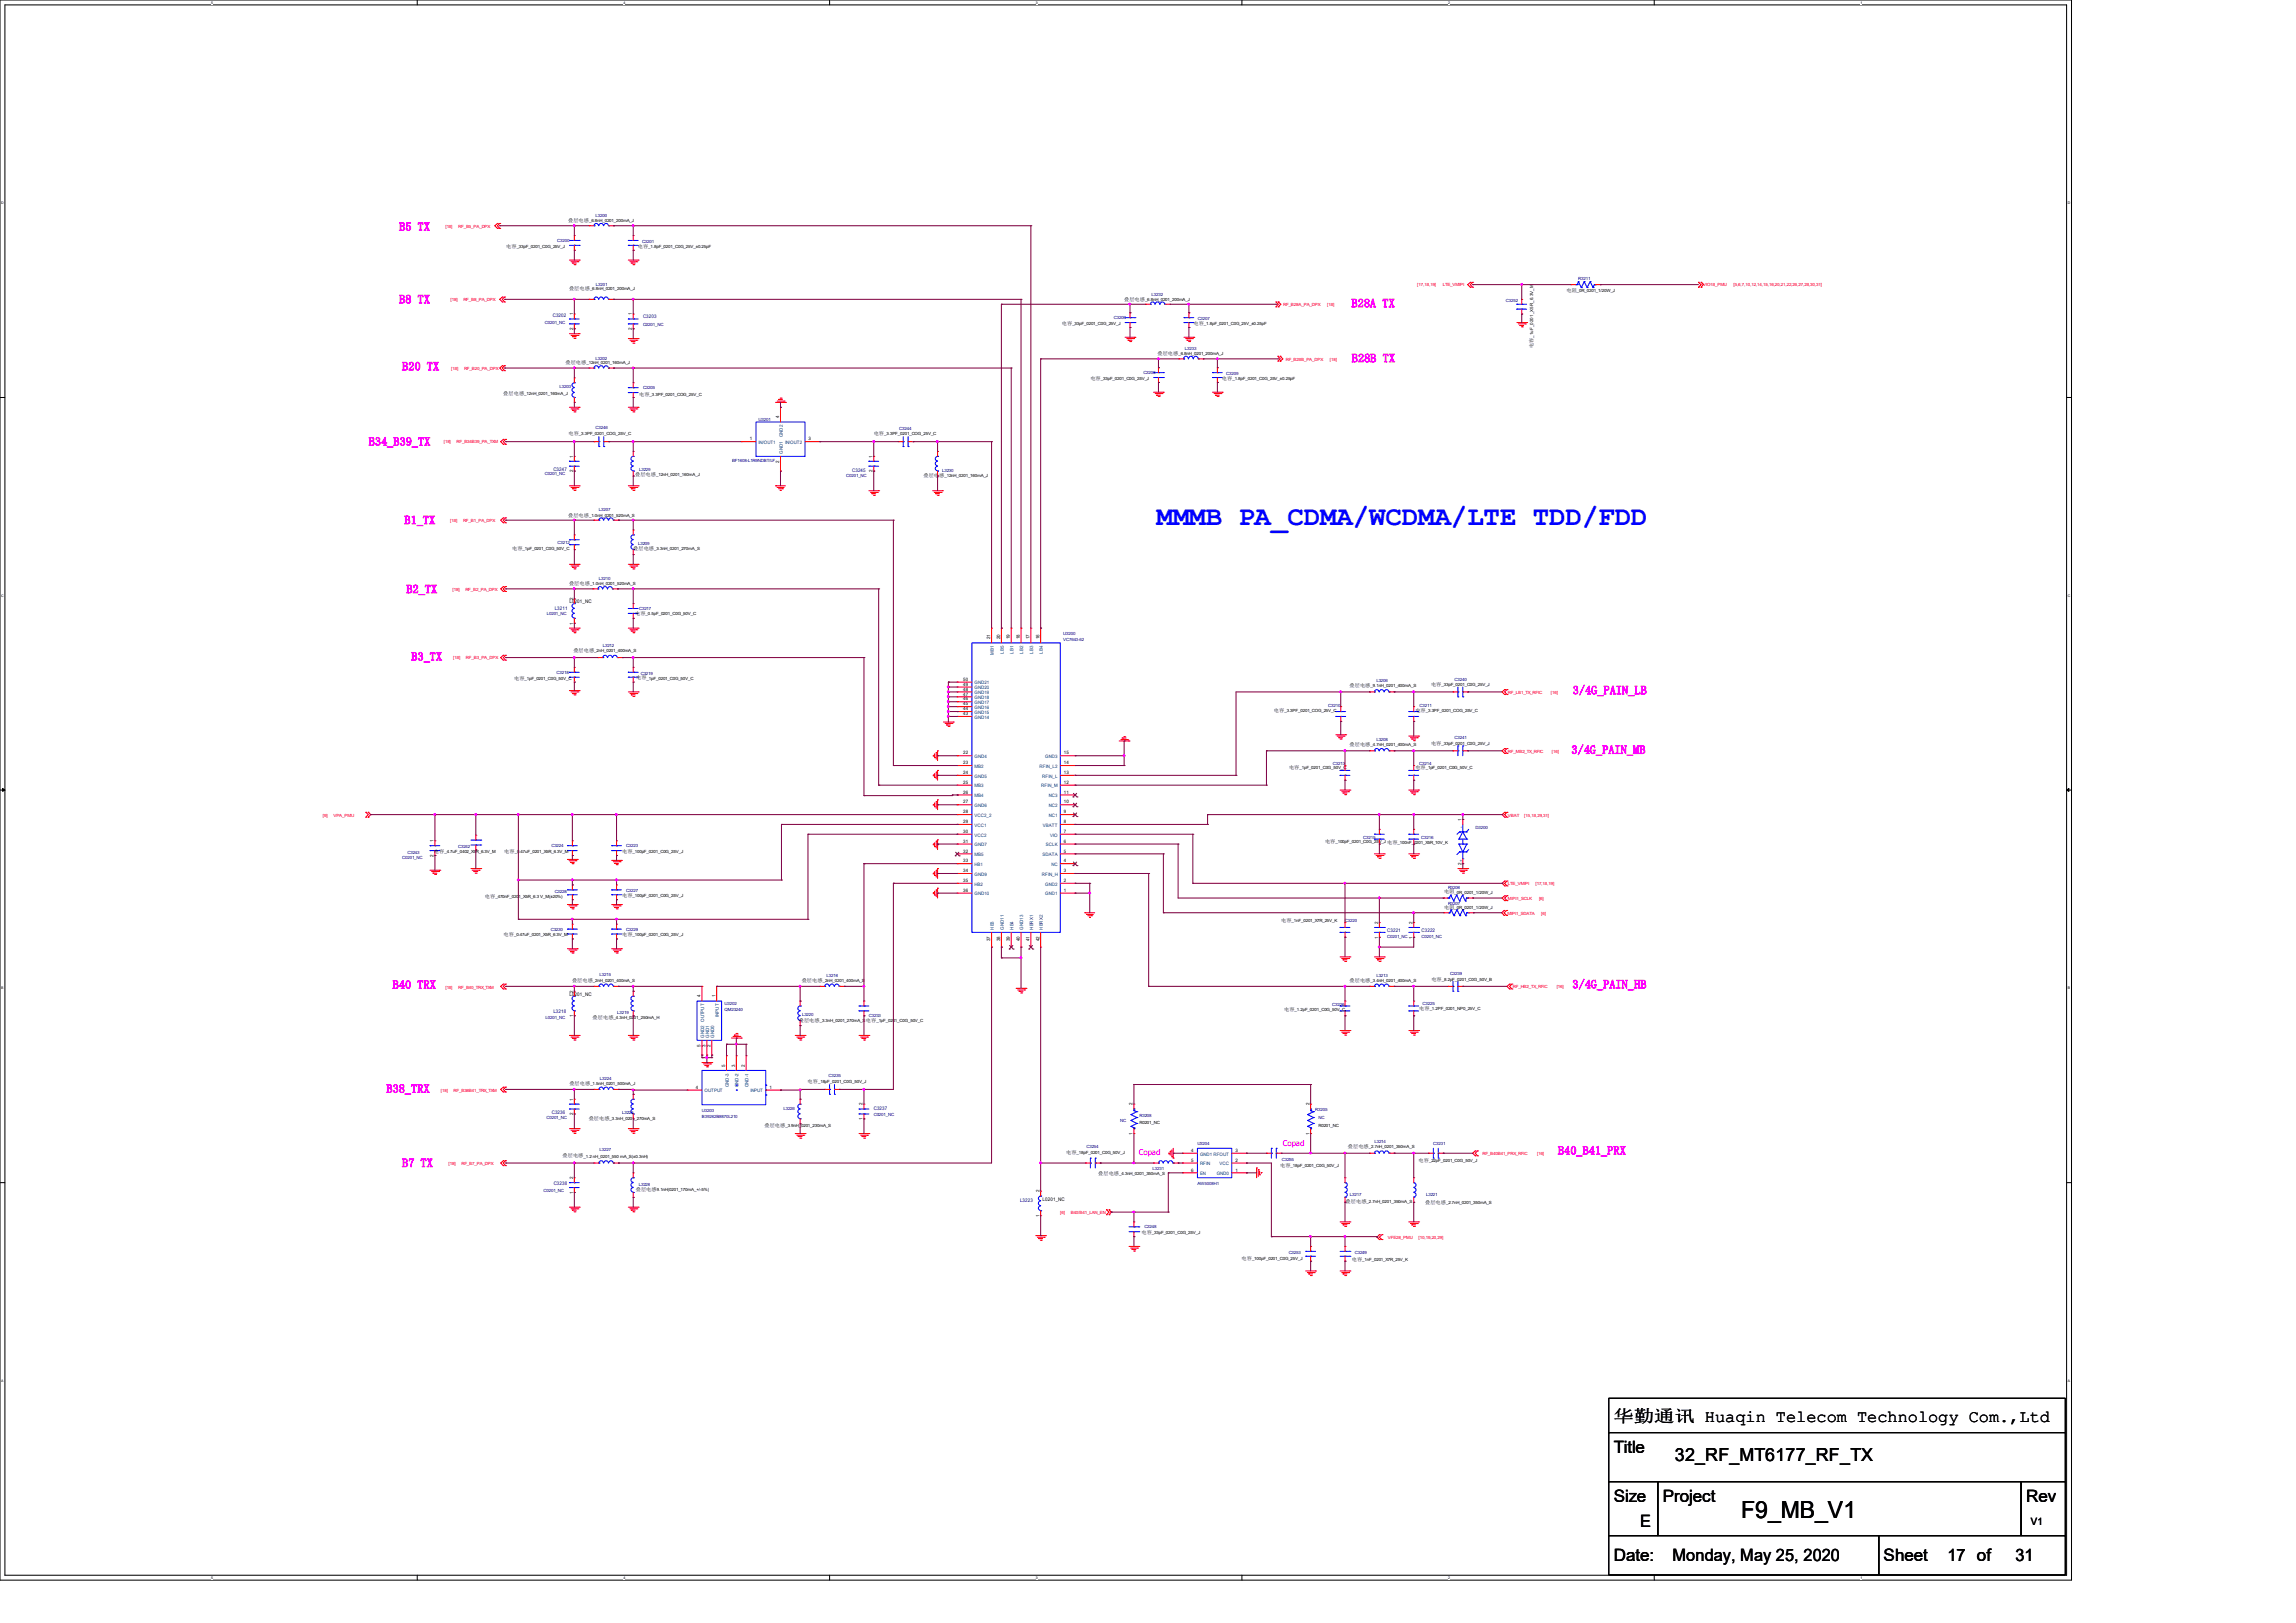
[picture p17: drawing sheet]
<svg xmlns="http://www.w3.org/2000/svg" width="297mm" height="210mm" viewBox="0 0 297 210" stroke-linecap="round" stroke-linejoin="round" font-family="sans-serif">
<defs><g id="words">
<text font-size="3.6" fill="#00f" x="149.6" y="67.9">MMMB PA_CDMA/WCDMA/LTE TDD/FDD</text>
<text font-size="3" x="225.3" y="196.4">F9_MB_V1</text>
<text font-size="2.3" x="216.7" y="189.1">32_RF_MT6177_RF_TX</text>
<g font-size="2.2">
<text x="208.7" y="184">华勤通讯 Huaqin Telecom Technology Com.,Ltd</text>
<text x="208.7" y="188">Title</text>
<text x="208.7" y="194.4">Size</text>
<text x="212.2" y="197.6">E</text>
<text x="215.1" y="194.4">Project</text>
<text x="262.1" y="194.4">Rev</text>
<text x="208.7" y="202">Date:</text>
<text x="216.4" y="202">Monday, May 25, 2020</text>
<text x="243.7" y="202">Sheet</text>
<text x="251.9" y="202">17 of</text>
<text x="260.7" y="201.9">31</text>
</g>
<g font-size="1.5" fill="#f0f">
<text x="51.6" y="29.8">B5 TX</text>
<text x="51.6" y="39.2">B8 TX</text>
<text x="174.8" y="39.8">B28A TX</text>
<text x="52" y="47.9">B20 TX</text>
<text x="174.9" y="46.9">B28B TX</text>
<text x="47.7" y="57.7">B34_B39_TX</text>
<text x="52.3" y="67.8">B1_TX</text>
<text x="52.6" y="76.8">B2_TX</text>
<text x="53.2" y="85.5">B3_TX</text>
<text x="203.5" y="89.8">3/4G_PAIN_LB</text>
<text x="203.3" y="97.5">3/4G_PAIN_MB</text>
<text x="50.8" y="127.9">B40 TRX</text>
<text x="203.4" y="127.9">3/4G_PAIN_HB</text>
<text x="50" y="141.4">B38_TRX</text>
<text x="201.5" y="149.4">B40_B41_PRX</text>
<text x="52" y="151">B7 TX</text>
</g>
<text font-size="1.3" x="262.7" y="197.4">V1</text>
<g font-size="1" fill="#f0f">
<text x="147.3" y="149.4">Copad</text>
<text x="165.9" y="148.3">Copad</text>
</g>
<g font-size=".6" fill="#f00">
<text x="57.6" y="29.5">[18]</text>
<text x="59.3" y="29.5">RF_B5_PA_DPX</text>
<text x="58.3" y="38.9">[18]</text>
<text x="59.9" y="38.9">RF_B8_PA_DPX</text>
<text x="166" y="39.5">RF_B28A_PA_DPX</text>
<text x="171.7" y="39.5">[18]</text>
<text x="183.3" y="37">[17,18,19]</text>
<text x="186.6" y="37">LTE_VMIPI</text>
<text x="220.3" y="37">VIO18_PMU</text>
<text x="224.2" y="37">[5,6,7,10,12,14,15,16,20,21,22,26,27,28,30,31]</text>
<text x="58.4" y="47.9">[18]</text>
<text x="60" y="47.9">RF_B20_PA_DPX</text>
<text x="166.3" y="46.7">RF_B28B_PA_DPX</text>
<text x="172" y="46.7">[18]</text>
<text x="57.4" y="57.3">[18]</text>
<text x="59.1" y="57.3">RF_B34B39_PA_TXM</text>
<text x="58.2" y="67.6">[18]</text>
<text x="59.9" y="67.6">RF_B1_PA_DPX</text>
<text x="58.5" y="76.5">[18]</text>
<text x="60.2" y="76.5">RF_B2_PA_DPX</text>
<text x="58.6" y="85.3">[18]</text>
<text x="60.3" y="85.3">RF_B3_PA_DPX</text>
<text x="195.1" y="89.8">RF_LB1_TX_RFIC</text>
<text x="200.6" y="89.8">[16]</text>
<text x="195.1" y="97.4">RF_MB2_TX_RFIC</text>
<text x="200.7" y="97.4">[16]</text>
<text x="41.8" y="105.7">[9]</text>
<text x="43.1" y="105.7">VPA_PMU</text>
<text x="195.1" y="105.7">VBAT</text>
<text x="197.2" y="105.7">[15,18,29,31]</text>
<text x="195" y="118.4">MIPI1_SDATA</text>
<text x="195.1" y="116.5">MIPI1_SCLK</text>
<text x="195.1" y="114.6">LTE_VMIPI</text>
<text x="198.6" y="114.6">[17,18,19]</text>
<text x="199.1" y="116.5">[6]</text>
<text x="199.4" y="118.4">[6]</text>
<text x="57.6" y="127.9">[18]</text>
<text x="59.3" y="127.9">RF_B40_TRX_TXM</text>
<text x="195.7" y="127.9">RF_HB2_TX_RFIC</text>
<text x="201.4" y="127.9">[16]</text>
<text x="57" y="141.3">[18]</text>
<text x="58.7" y="141.3">RF_B38B41_TRX_TXM</text>
<text x="191.8" y="149.5">RF_B40B41_PRX_RFIC</text>
<text x="198.8" y="149.5">[16]</text>
<text x="58" y="150.8">[18]</text>
<text x="59.7" y="150.8">RF_B7_PA_DPX</text>
<text x="137.2" y="157.1">[6]</text>
<text x="138.5" y="157.1">B40/B41_LAN_EN</text>
<text x="179.5" y="160.3">VFE28_PMU</text>
<text x="183.5" y="160.3">[10,19,20,29]</text>
</g>
<g font-size=".6">
<text x="73.5" y="28.7">叠层电感</text>
<text x="76.2" y="28.7">_6.8nH_0201_200mA_J</text>
<text x="65.5" y="32.1">电容</text>
<text x="66.8" y="32.1">_33pF_0201_C0G_25V_J</text>
<text x="82.5" y="32.1">电容</text>
<text x="83.9" y="32.1">_1.8pF_0201_C0G_25V_±0.25pF</text>
<text x="73.6" y="37.5">叠层电感</text>
<text x="74.1" y="40.8" transform="rotate(-90 74.1 40.8)">1</text>
<text x="76.3" y="37.5">_6.8nH_0201_200mA_J</text>
<text x="81.7" y="40.8" transform="rotate(-90 81.7 40.8)">1</text>
<text x="145.4" y="38.9">叠层电感</text>
<text x="148.1" y="38.9">_6.8nH_0201_200mA_J</text>
<text x="202.6" y="37.8">电阻</text>
<text x="204" y="37.8">_0R_0201_1/20W_J</text>
<text x="73.2" y="47.1">叠层电感</text>
<text x="74.1" y="42.7" transform="rotate(-90 74.1 42.7)">2</text>
<text x="75.9" y="47.1">_12nH_0201_160mA_J</text>
<text x="81.7" y="42.7" transform="rotate(-90 81.7 42.7)">2</text>
<text x="137.4" y="42.1">电容</text>
<text x="138.7" y="42.1">_33pF_0201_C0G_25V_J</text>
<text x="149.7" y="46">叠层电感</text>
<text x="152.4" y="46">_6.8nH_0201_200mA_J</text>
<text x="154.4" y="42.1">电容</text>
<text x="155.7" y="42.1">_1.8pF_0201_C0G_25V_±0.25pF</text>
<text x="198.3" y="45.1" transform="rotate(-90 198.3 45.1)">电容</text>
<text x="198.3" y="43.7" transform="rotate(-90 198.3 43.7)">_1uF_0201_X5R_6.3V_M</text>
<text x="65.1" y="51.1">叠层电感</text>
<text x="67.8" y="51.1">_12nH_0201_160mA_J</text>
<text x="82.7" y="51.2">电容</text>
<text x="84" y="51.2">_3.3PF_0201_COG_25V_C</text>
<text x="141.1" y="49.2">电容</text>
<text x="142.4" y="49.2">_33pF_0201_C0G_25V_J</text>
<text x="158.1" y="49.2">电容</text>
<text x="159.4" y="49.2">_1.8pF_0201_C0G_25V_±0.25pF</text>
<text x="73.5" y="56.3">电容</text>
<text x="74.1" y="59.2" transform="rotate(-90 74.1 59.2)">1</text>
<text x="74.9" y="56.3">_3.3PF_0201_COG_25V_C</text>
<text x="97" y="57">1</text>
<text x="100.8" y="59.9" transform="rotate(-90 100.8 59.9)">2</text>
<text x="100.8" y="54.1" transform="rotate(-90 100.8 54.1)">4</text>
<text x="104.6" y="57">3</text>
<text x="112.9" y="59.2" transform="rotate(-90 112.9 59.2)">1</text>
<text x="113" y="56.3">电容</text>
<text x="114.4" y="56.3">_3.3PF_0201_COG_25V_C</text>
<text x="74.1" y="61.1" transform="rotate(-90 74.1 61.1)">2</text>
<text x="82.2" y="61.6">叠层电感</text>
<text x="84.9" y="61.6">_12nH_0201_160mA_J</text>
<text x="112.9" y="61.1" transform="rotate(-90 112.9 61.1)">2</text>
<text x="119.5" y="61.7">叠层电感</text>
<text x="122.2" y="61.7">_12nH_0201_160mA_J</text>
<text x="66.3" y="71.1">电容</text>
<text x="67.6" y="71.1">_1pF_0201_C0G_50V_C</text>
<text x="73.5" y="66.8">叠层电感</text>
<text x="76.2" y="66.8">_1.0nH_0201_520mA_S</text>
<text x="81.9" y="71.2">叠层电感</text>
<text x="84.6" y="71.2">_3.3nH_0201_270mA_S</text>
<text x="73.6" y="75.7">叠层电感</text>
<text x="74.1" y="77.6" transform="rotate(-90 74.1 77.6)">2</text>
<text x="76.3" y="75.7">_1.0nH_0201_520mA_S</text>
<text x="73.7" y="78.1">L0201_NC</text>
<text x="74.1" y="80.8" transform="rotate(-90 74.1 80.8)">1</text>
<text x="82.2" y="79.6">电容</text>
<text x="83.5" y="79.6">_0.5pF_0201_C0G_50V_C</text>
<text x="128.1" y="82.7" transform="rotate(-90 128.1 82.7)">21</text>
<text x="129.4" y="82.7" transform="rotate(-90 129.4 82.7)">20</text>
<text x="130.6" y="82.7" transform="rotate(-90 130.6 82.7)">19</text>
<text x="131.9" y="82.7" transform="rotate(-90 131.9 82.7)">18</text>
<text x="133.2" y="82.7" transform="rotate(-90 133.2 82.7)">17</text>
<text x="134.5" y="82.7" transform="rotate(-90 134.5 82.7)">16</text>
<text x="66.5" y="88">电容</text>
<text x="67.9" y="88">_1pF_0201_C0G_50V_C</text>
<text x="74.2" y="84.4">叠层电感</text>
<text x="76.9" y="84.4">_2nH_0201_400mA_S</text>
<text x="82.3" y="87.9">电容</text>
<text x="83.6" y="87.9">_1pF_0201_C0G_50V_C</text>
<text x="124.6" y="89.4">48</text>
<text x="124.6" y="88.7">49</text>
<text x="124.6" y="88.1">50</text>
<text x="174.6" y="88.9">叠层电感</text>
<text x="177.3" y="88.9">_9.1nH_0201_400mA_S</text>
<text x="185.1" y="88.8">电容</text>
<text x="186.5" y="88.8">_33pF_0201_C0G_25V_J</text>
<text x="124.6" y="92.5">43</text>
<text x="124.6" y="91.9">44</text>
<text x="124.6" y="91.3">45</text>
<text x="124.6" y="90.6">46</text>
<text x="124.6" y="90">47</text>
<text x="164.8" y="92.1">电容</text>
<text x="166.2" y="92.1">_3.3PF_0201_COG_25V_C</text>
<text x="183.1" y="92.1">电容</text>
<text x="184.4" y="92.1">_3.3PF_0201_COG_25V_C</text>
<text x="124.6" y="97.6">22</text>
<text x="124.6" y="98.9">23</text>
<text x="124.6" y="100.2">24</text>
<text x="124.6" y="101.4">25</text>
<text x="137.6" y="101.4">12</text>
<text x="137.6" y="100.2">13</text>
<text x="137.6" y="98.9">14</text>
<text x="137.6" y="97.6">15</text>
<text x="166.8" y="99.5">电容</text>
<text x="168.1" y="99.5">_1pF_0201_C0G_50V_C</text>
<text x="174.6" y="96.6">叠层电感</text>
<text x="177.3" y="96.6">_4.7nH_0201_400mA_S</text>
<text x="183.1" y="99.5">电容</text>
<text x="184.4" y="99.5">_1pF_0201_C0G_50V_C</text>
<text x="185.1" y="96.4">电容</text>
<text x="186.5" y="96.4">_33pF_0201_C0G_25V_J</text>
<text x="124.6" y="102.7">26</text>
<text x="124.6" y="104">27</text>
<text x="124.6" y="105.2">28</text>
<text x="124.6" y="106.5">29</text>
<text x="124.6" y="107.8">30</text>
<text x="137.6" y="107.8">7</text>
<text x="137.6" y="106.5">8</text>
<text x="137.6" y="105.2">9</text>
<text x="137.6" y="104">10</text>
<text x="137.6" y="102.7">11</text>
<text x="189.1" y="106.2" transform="rotate(-90 189.1 106.2)">1</text>
<text x="56.1" y="110.9" transform="rotate(-90 56.1 110.9)">2</text>
<text x="56.1" y="109" transform="rotate(-90 56.1 109)">1</text>
<text x="56.1" y="110.4">电容</text>
<text x="57.5" y="110.4">_4.7uF_0402_X5R_6.3V_M</text>
<text x="65.2" y="110.4">电容</text>
<text x="66.6" y="110.4">_0.47uF_0201_X5R_6.3V_M</text>
<text x="80.5" y="110.4">电容</text>
<text x="81.8" y="110.4">_100pF_0201_C0G_25V_J</text>
<text x="124.6" y="109.1">31</text>
<text x="124.6" y="110.3">32</text>
<text x="124.6" y="111.6">33</text>
<text x="124.6" y="112.9">34</text>
<text x="137.6" y="112.9">3</text>
<text x="137.6" y="111.6">4</text>
<text x="137.6" y="110.3">5</text>
<text x="137.6" y="109.1">6</text>
<text x="171.4" y="109.1">电容</text>
<text x="172.8" y="109.1">_100pF_0201_C0G_25V_J</text>
<text x="179.5" y="109.3">电容</text>
<text x="180.8" y="109.3">_100nF_0201_X5R_10V_K</text>
<text x="189.1" y="111.9" transform="rotate(-90 189.1 111.9)">2+</text>
<text x="62.7" y="116.2">电容</text>
<text x="64.1" y="116.3">_470nF_0201_X5R_6.3 V_M(±20%)</text>
<text x="80.5" y="116.1">电容</text>
<text x="81.8" y="116.1">_100pF_0201_C0G_25V_J</text>
<text x="124.6" y="114.1">35</text>
<text x="124.6" y="115.4">36</text>
<text x="137.6" y="115.4">1</text>
<text x="137.6" y="114.1">2</text>
<text x="165.7" y="119.3">电容</text>
<text x="167.1" y="119.3">_1nF_0201_X7R_25V_K</text>
<text x="178.3" y="119.5" transform="rotate(-90 178.3 119.5)">2</text>
<text x="182.7" y="119.5" transform="rotate(-90 182.7 119.5)">2</text>
<text x="186.8" y="115.6">电阻</text>
<text x="186.8" y="117.6">电阻</text>
<text x="188.2" y="115.6">_0R_0201_1/20W_J</text>
<text x="188.2" y="117.7">_0R_0201_1/20W_J</text>
<text x="65.2" y="121.2">电容</text>
<text x="66.5" y="121.2">_0.47uF_0201_X5R_6.3V_M</text>
<text x="80.5" y="121.2">电容</text>
<text x="81.8" y="121.2">_100pF_0201_C0G_25V_J</text>
<text x="128.1" y="121.8" transform="rotate(-90 128.1 121.8)">37</text>
<text x="129.4" y="121.8" transform="rotate(-90 129.4 121.8)">38</text>
<text x="130.6" y="121.8" transform="rotate(-90 130.6 121.8)">39</text>
<text x="131.9" y="121.8" transform="rotate(-90 131.9 121.8)">40</text>
<text x="133.2" y="121.8" transform="rotate(-90 133.2 121.8)">41</text>
<text x="134.5" y="121.8" transform="rotate(-90 134.5 121.8)">42</text>
<text x="178.3" y="121.5" transform="rotate(-90 178.3 121.5)">1</text>
<text x="182.7" y="121.5" transform="rotate(-90 182.7 121.5)">1</text>
<text x="73.7" y="128.9">L0201_NC</text>
<text x="74" y="127">叠层电感</text>
<text x="74.1" y="131.6" transform="rotate(-90 74.1 131.6)">1</text>
<text x="74.1" y="128.4" transform="rotate(-90 74.1 128.4)">2</text>
<text x="76.7" y="131.8">叠层电感</text>
<text x="76.7" y="127">_2nH_0201_400mA_S</text>
<text x="79.4" y="131.8">_4.3nH_0201_250mA_H</text>
<text x="90.6" y="129.1" transform="rotate(-90 90.6 129.1)">4</text>
<text x="92.5" y="129.1" transform="rotate(-90 92.5 129.1)">1</text>
<text x="103.7" y="127">叠层电感</text>
<text x="106.4" y="127">_2nH_0201_400mA_S</text>
<text x="166.1" y="130.9">电容</text>
<text x="167.5" y="130.9">_1.2pF_0201_C0G_50V_C</text>
<text x="174.6" y="127">叠层电感</text>
<text x="177.3" y="127">_3.4nH_0201_400mA_S</text>
<text x="183.6" y="130.7">电容</text>
<text x="184.9" y="130.7">_1.2PF_0201_NP0_25V_C</text>
<text x="185.2" y="126.9">电容</text>
<text x="186.5" y="126.9">_8.2pF_0201_C0G_50V_B</text>
<text x="90.6" y="135.4" transform="rotate(-90 90.6 135.4)">5</text>
<text x="91.3" y="135.4" transform="rotate(-90 91.3 135.4)">3</text>
<text x="91.9" y="135.4" transform="rotate(-90 91.9 135.4)">2</text>
<text x="103.3" y="132.2">叠层电感</text>
<text x="106" y="132.2">_3.3nH_0201_270mA_S</text>
<text x="112" y="132.2">电容</text>
<text x="113.4" y="132.2">_1pF_0201_C0G_50V_C</text>
<text x="73.7" y="140.4">叠层电感</text>
<text x="74.1" y="142.4" transform="rotate(-90 74.1 142.4)">1</text>
<text x="76.4" y="140.4">_1.5nH_0201_500mA_J</text>
<text x="90" y="140.9">4</text>
<text x="93.8" y="138" transform="rotate(-90 93.8 138)">5</text>
<text x="95.1" y="138" transform="rotate(-90 95.1 138)">3</text>
<text x="96.4" y="138" transform="rotate(-90 96.4 138)">2</text>
<text x="99.5" y="140.9">1</text>
<text x="104.5" y="140.1">电容</text>
<text x="105.8" y="140.1">_18pF_0201_C0G_50V_J</text>
<text x="111.6" y="143" transform="rotate(-90 111.6 143)">2</text>
<text x="146.5" y="143" transform="rotate(-90 146.5 143)">2</text>
<text x="169.4" y="143" transform="rotate(-90 169.4 143)">2</text>
<text x="72.8" y="149.8">叠层电感</text>
<text x="74.1" y="144.3" transform="rotate(-90 74.1 144.3)">2</text>
<text x="75.5" y="149.8">_1.2 nH_0201_550 mA_S(±0.3nH)</text>
<text x="76.2" y="144.9">叠层电感</text>
<text x="78.9" y="144.9">_3.3nH_0201_270mA_S</text>
<text x="98.9" y="145.8">叠层电感</text>
<text x="101.6" y="145.8">_3.9nH_0201_230mA_S</text>
<text x="111.6" y="144.9" transform="rotate(-90 111.6 144.9)">1</text>
<text x="137.9" y="149.3">电容</text>
<text x="139.3" y="149.3">_18pF_0201_C0G_50V_J</text>
<text x="146.5" y="146.9" transform="rotate(-90 146.5 146.9)">1</text>
<text x="147.4" y="145.4">R0201_NC</text>
<text x="154.1" y="149.1">4</text>
<text x="159.8" y="149.1">3</text>
<text x="169.4" y="146.9" transform="rotate(-90 169.4 146.9)">1</text>
<text x="170.6" y="145.8">R0201_NC</text>
<text x="174.4" y="148.6">叠层电感</text>
<text x="177.1" y="148.6">_2.7nH_0201_350mA_S</text>
<text x="74.1" y="154.5" transform="rotate(-90 74.1 154.5)">1</text>
<text x="74.1" y="152.6" transform="rotate(-90 74.1 152.6)">2</text>
<text x="82.3" y="154.1">叠层电感</text>
<text x="85" y="154.1">9.1nH(0201_170mA_+/-5%)</text>
<text x="134.5" y="154.3" transform="rotate(-90 134.5 154.3)">2</text>
<text x="134.9" y="155.4">L0201_NC</text>
<text x="142.1" y="152.1">叠层电感</text>
<text x="144.8" y="152.1">_4.3nH_0201_350mA_S</text>
<text x="154.1" y="150.3">5</text>
<text x="154.1" y="151.6">6</text>
<text x="159.8" y="151.6">1</text>
<text x="159.8" y="150.3">2</text>
<text x="165.6" y="151">电容</text>
<text x="167" y="151">_18pF_0201_C0G_50V_J</text>
<text x="174.1" y="155.7">叠层电感</text>
<text x="176.8" y="155.7">_2.7nH_0201_350mA_S</text>
<text x="183.5" y="150.4">电容</text>
<text x="184.4" y="155.7">叠层电感</text>
<text x="184.9" y="150.4">_22pF_0201_C0G_50V_J</text>
<text x="187.1" y="155.8">_2.7nH_0201_350mA_S</text>
<text x="134.5" y="157.5" transform="rotate(-90 134.5 157.5)">1</text>
<text x="147.7" y="159.7">电容</text>
<text x="149" y="159.7">_33pF_0201_C0G_25V_J</text>
<text x="160.6" y="163.1">电容</text>
<text x="162" y="163.1">_100pF_0201_C0G_25V_J</text>
<text x="174.9" y="163.1">电容</text>
<text x="176.2" y="163.1">_1nF_0201_X7R_25V_K</text>
</g>
<g font-size=".6" fill="#000080">
<text x="77" y="28.1">L3200</text>
<text x="72.1" y="31.3">C3200</text>
<text x="83.1" y="31.4">C3201</text>
<text x="70.5" y="41.9">C0201_NC</text>
<text x="71.5" y="41.1">C3202</text>
<text x="77.1" y="37">L3201</text>
<text x="83.2" y="41.2">C3203</text>
<text x="144.1" y="41.3">C3206</text>
<text x="149" y="38.3">L3232</text>
<text x="154.9" y="41.4">C3207</text>
<text x="194.8" y="39.1">C3252</text>
<text x="204.2" y="36.2">R3211</text>
<text x="77" y="46.5">L3202</text>
<text x="83.2" y="42.2">C0201_NC</text>
<text x="153.3" y="45.3">L3233</text>
<text x="72.4" y="50.2">L3203</text>
<text x="83.2" y="50.3">C3205</text>
<text x="147.9" y="48.4">C3208</text>
<text x="158.6" y="48.5">C3209</text>
<text x="77" y="55.5">C3246</text>
<text x="94.7" y="59.7">BF1608-L1R9NDBT/LF</text>
<text x="98.1" y="54.5">U3201</text>
<text x="116.3" y="55.6">C3244</text>
<text x="70.5" y="61.5">C0201_NC</text>
<text x="71.6" y="60.9">C3247</text>
<text x="82.7" y="61">L3229</text>
<text x="109.5" y="61.7">C0201_NC</text>
<text x="110.2" y="61.1">C3245</text>
<text x="121.9" y="61.1">L3230</text>
<text x="72.1" y="70.4">C3212</text>
<text x="77.5" y="66.2">L3207</text>
<text x="82.5" y="70.5">L3209</text>
<text x="77.5" y="75.1">L3210</text>
<text x="70.7" y="79.6">L0201_NC</text>
<text x="71.8" y="78.9">L3211</text>
<text x="78" y="83.7">L3212</text>
<text x="82.7" y="78.9">C3217</text>
<text x="137.5" y="82.2">U3200</text>
<text x="137.5" y="83">VC7643-62</text>
<text x="72" y="87.3">C3218</text>
<text x="82.9" y="87.3">C3219</text>
<text x="178.1" y="88.3">L3206</text>
<text x="188.2" y="88.1">C3240</text>
<text x="171.8" y="91.4">C3210</text>
<text x="178.1" y="95.9">L3208</text>
<text x="183.6" y="91.5">C3211</text>
<text x="188.2" y="95.7">C3241</text>
<text x="172.4" y="98.9">C3213</text>
<text x="183.6" y="98.9">C3214</text>
<text x="190.9" y="107.2">D3200</text>
<text x="52" y="111.1">C0201_NC</text>
<text x="52.7" y="110.5">C3243</text>
<text x="59.3" y="109.8">C3242</text>
<text x="71.3" y="109.6">C3224</text>
<text x="81" y="109.6">C3223</text>
<text x="176.4" y="108.5">C3215</text>
<text x="183.8" y="108.5">C3216</text>
<text x="71.8" y="115.5">C3228</text>
<text x="81" y="115.4">C3227</text>
<text x="174" y="119.3">C3220</text>
<text x="187.3" y="115">R3206</text>
<text x="187.3" y="117.1">R3207</text>
<text x="71.2" y="120.4">C3230</text>
<text x="81" y="120.4">C3229</text>
<text x="179.4" y="120.6">C3221</text>
<text x="179.4" y="121.4">C0201_NC</text>
<text x="183.9" y="120.6">C3222</text>
<text x="183.9" y="121.4">C0201_NC</text>
<text x="70.6" y="131.8">L0201_NC</text>
<text x="71.6" y="131.1">L3218</text>
<text x="77.6" y="126.3">L3215</text>
<text x="79.8" y="131.2">L3219</text>
<text x="93.7" y="130.1">U3202</text>
<text x="93.7" y="130.9">QM23240</text>
<text x="103.8" y="131.5">L3220</text>
<text x="106.9" y="126.4">L3216</text>
<text x="112.4" y="131.6">C3233</text>
<text x="172.3" y="130.2">C3226</text>
<text x="178.1" y="126.4">L3213</text>
<text x="184" y="130.1">C3225</text>
<text x="187.6" y="126.2">C3239</text>
<text x="77.6" y="139.7">L3224</text>
<text x="90.8" y="143.9">U3203</text>
<text x="101.3" y="143.6">L3226</text>
<text x="107.2" y="139.4">C3235</text>
<text x="113" y="143.7">C3237</text>
<text x="170.1" y="143.8">R3205</text>
<text x="70.7" y="144.8">C0201_NC</text>
<text x="71.4" y="144.1">C3236</text>
<text x="77.6" y="149">L3227</text>
<text x="80.5" y="144.2">L3225</text>
<text x="90.8" y="144.7">B39262B8870L210</text>
<text x="113" y="144.4">C0201_NC</text>
<text x="140.5" y="148.6">C3254</text>
<text x="144.9" y="145.2">NC</text>
<text x="147.4" y="144.6">R3208</text>
<text x="154.9" y="148.2">U3204</text>
<text x="170.6" y="144.8">NC</text>
<text x="177.8" y="147.9">L3214</text>
<text x="185.4" y="148.2">C3231</text>
<text x="70.3" y="154.2">C0201_NC</text>
<text x="71.6" y="153.4">C3238</text>
<text x="82.6" y="153.4">L3228</text>
<text x="131.9" y="155.5">L3223</text>
<text x="149.1" y="151.4">L3231</text>
<text x="154.9" y="153.3">AW5008H1</text>
<text x="165.8" y="150.3">C3255</text>
<text x="174.6" y="154.7">L3217</text>
<text x="184.5" y="154.8">L3221</text>
<text x="148" y="158.9">C3248</text>
<text x="166.7" y="162.2">C3253</text>
<text x="175.3" y="162.2">C3249</text>
</g>
<g font-size=".6" fill="#004080">
<text x="98.1" y="57.4">IN/OUT1</text>
<text x="101.3" y="58.7" transform="rotate(-90 101.3 58.7)">GND1</text>
<text x="101.3" y="56.6" transform="rotate(-90 101.3 56.6)">GND2</text>
<text x="101.6" y="57.4">IN/OUT2</text>
<text x="126.1" y="89.8">GND19</text>
<text x="126.1" y="89.2">GND20</text>
<text x="126.1" y="88.6">GND21</text>
<text x="128.6" y="84.7" transform="rotate(-90 128.6 84.7)">MB1</text>
<text x="129.8" y="84.6" transform="rotate(-90 129.8 84.6)">LB5</text>
<text x="131.1" y="84.6" transform="rotate(-90 131.1 84.6)">LB1</text>
<text x="132.4" y="84.6" transform="rotate(-90 132.4 84.6)">LB2</text>
<text x="133.6" y="84.6" transform="rotate(-90 133.6 84.6)">LB3</text>
<text x="134.9" y="84.6" transform="rotate(-90 134.9 84.6)">LB4</text>
<text x="126.1" y="93">GND14</text>
<text x="126.1" y="92.4">GND15</text>
<text x="126.1" y="91.7">GND16</text>
<text x="126.1" y="91.1">GND17</text>
<text x="126.1" y="90.5">GND18</text>
<text x="126.1" y="98.1">GND4</text>
<text x="126.1" y="99.4">MB2</text>
<text x="126.1" y="100.6">GND5</text>
<text x="126.1" y="101.9">MB3</text>
<text x="134.5" y="99.4">RFIN_L2</text>
<text x="134.7" y="101.9">RFIN_M</text>
<text x="134.8" y="100.6">RFIN_L</text>
<text x="135.2" y="98.1">GND3</text>
<text x="126.1" y="103.2">MB4</text>
<text x="126.1" y="104.4">GND6</text>
<text x="126.1" y="105.7">VCC2_2</text>
<text x="126.1" y="107">VCC1</text>
<text x="134.9" y="107">VBATT</text>
<text x="135.7" y="105.7">NC1</text>
<text x="135.7" y="104.4">NC2</text>
<text x="135.7" y="103.2">NC3</text>
<text x="189.2" y="107.1" transform="rotate(-90 189.2 107.1)">-</text>
<text x="126.1" y="108.2">VCC2</text>
<text x="126.1" y="109.5">GND7</text>
<text x="126.1" y="110.8">MB5</text>
<text x="126.1" y="112.1">HB1</text>
<text x="126.1" y="113.3">GND9</text>
<text x="134.8" y="113.3">RFIN_H</text>
<text x="134.9" y="110.8">SDATA</text>
<text x="135.3" y="109.5">SCLK</text>
<text x="135.8" y="108.2">VIO</text>
<text x="136" y="112.1">NC</text>
<text x="126.1" y="114.6">HB2</text>
<text x="126.1" y="115.9">GND10</text>
<text x="135.2" y="115.9">GND1</text>
<text x="135.2" y="114.6">GND2</text>
<text x="128.6" y="120.3" transform="rotate(-90 128.6 120.3)">HB3</text>
<text x="129.8" y="120.3" transform="rotate(-90 129.8 120.3)">GND11</text>
<text x="131.1" y="120.3" transform="rotate(-90 131.1 120.3)">HB4</text>
<text x="132.4" y="120.3" transform="rotate(-90 132.4 120.3)">GND13</text>
<text x="133.6" y="120.3" transform="rotate(-90 133.6 120.3)">HBRX1</text>
<text x="134.9" y="120.3" transform="rotate(-90 134.9 120.3)">HBRX2</text>
<text x="93" y="131.6" transform="rotate(-90 93 131.6)">INPUT</text>
<text x="91.1" y="134.3" transform="rotate(-90 91.1 134.3)">GND2 OUTPUT</text>
<text x="91.7" y="134.3" transform="rotate(-90 91.7 134.3)">GND1</text>
<text x="92.4" y="134.3" transform="rotate(-90 92.4 134.3)">GND0</text>
<text x="91.1" y="141.4">OUTPUT</text>
<text x="94.3" y="140.7" transform="rotate(-90 94.3 140.7)">GND-3</text>
<text x="95.5" y="140.7" transform="rotate(-90 95.5 140.7)">GND-2</text>
<text x="96.8" y="140.7" transform="rotate(-90 96.8 140.7)">GND-1</text>
<text x="97.1" y="141.4">INPUT</text>
<text x="155.2" y="149.5">GND1 RFOUT</text>
<text x="155.2" y="150.8">RFIN</text>
<text x="155.2" y="152.1">EN</text>
<text x="157.4" y="152.1">GND0</text>
<text x="157.8" y="150.8">VCC</text>
</g>
<g font-size=".5">
<text x="27.3" y=".5">5</text>
<text x="80.6" y=".5">4</text>
<text x="134" y=".5">3</text>
<text x="187.3" y=".5">2</text>
<text x="240.7" y=".5">1</text>
<text x=".2" y="26.4">D</text>
<text x="267.5" y="26.4">D</text>
<text x=".2" y="77.2">C</text>
<text x="267.5" y="77.2">C</text>
<text x=".2" y="128">B</text>
<text x="267.5" y="128">B</text>
<text x=".2" y="178.8">A</text>
<text x="267.5" y="178.8">A</text>
<text x="27.3" y="204.3">5</text>
<text x="80.6" y="204.3">4</text>
<text x="134" y="204.3">3</text>
<text x="187.3" y="204.3">2</text>
<text x="240.7" y="204.3">1</text>
</g>
</g></defs>
<path d="M0 0h268v204.5h-268zM.6 .6h266.7v203.2h-266.7z" fill="none" stroke="#000" stroke-width=".13"/>
<g fill="#fff">
<path d="M27.3 .1h.2v.5h-.2z"/>
<path d="M27.3 203.9h.2v.5h-.2z"/>
</g>
<path d="M54 0v.6M54 203.8v.7" fill="none" stroke="#000" stroke-width=".13"/>
<g fill="#fff">
<path d="M80.6 .1h.3v.5h-.3z"/>
<path d="M80.6 203.9h.3v.5h-.3z"/>
</g>
<path d="M107.3 0v.6M107.3 203.8v.7" fill="none" stroke="#000" stroke-width=".13"/>
<g fill="#fff">
<path d="M134 .1h.2v.5h-.2z"/>
<path d="M134 203.9h.2v.5h-.2z"/>
</g>
<path d="M160.7 0v.6M160.7 203.8v.7" fill="none" stroke="#000" stroke-width=".13"/>
<g fill="#fff">
<path d="M187.3 .1h.2v.5h-.2z"/>
<path d="M187.3 203.9h.2v.5h-.2z"/>
</g>
<path d="M214 0v.6M214 203.8v.7" fill="none" stroke="#000" stroke-width=".13"/>
<g fill="#fff">
<path d="M240.7 .1h.2v.5h-.2z"/>
<path d="M240.7 203.9h.2v.5h-.2z"/>
<path d="M.2 26h.3v.5h-.3z"/>
<path d="M267.5 26h.3v.5h-.3z"/>
<path d="M.2 76.8h.3v.5h-.3z"/>
<path d="M267.5 76.8h.3v.5h-.3z"/>
</g>
<path d="M0 51.4h.6M267.3 51.4h.7" fill="none" stroke="#000" stroke-width=".13"/>
<g fill="#fff">
<path d="M.2 127.6h.2v.5h-.2z"/>
<path d="M267.5 127.6h.3v.5h-.3z"/>
</g>
<path d="M0 102.2h.6M267.3 102.2h.7" fill="none" stroke="#000" stroke-width=".13"/>
<path d="M.3 102l.3 .2-.3 .2zM267.3 102.2l.3-.2v.4z" fill="#000" stroke="#000" stroke-width=".13"/>
<g fill="#fff">
<path d="M.2 178.4h.3v.5h-.3z"/>
<path d="M267.5 178.4h.3v.5h-.3z"/>
</g>
<path d="M0 153h.6M267.3 153h.7M208.1 185.4h59.1v6.3h-59.1zM208.1 180.9h59.1v4.5h-59.1zM208.1 191.7h6.4v7h-6.4zM208.1 198.7h34.9v5.1h-34.9zM214.5 191.7h47v7h-47zM243 198.7h24.2v5.1h-24.2zM261.5 191.7h5.7v7h-5.7z" fill="none" stroke="#000" stroke-width=".13"/>
<g fill="none" stroke="#f00" stroke-width=".13">
<path d="M64.3 28.9h.1M64.3 29.5h.1M64.3 28.9l-.3 .3 .3 .3M64.6 28.9h.1M64.6 29.5h.1M64.6 28.9l-.3 .3 .3 .3M65 38.4h.1M65 39.1h.1M65 38.4l-.4 .3 .4 .4M65.3 38.4h.1M65.3 39.1h.1M65.3 38.4l-.3 .3 .3 .4"/>
<path d="M73.7 33.7h1.2M73.9 33.9h.9M74 34h.1M74 34h.5M74.3 34.2h.1M74.3 32.4h.1M74.3 30.5h.1M74.3 30.5v.6M74.3 31.7v.7M74.4 34.2h.1M74.8 33.9h.1M74.9 33.7h.1"/>
<path d="M76.2 38.7h.1M76.2 29.2h.1M76.2 38.7h.6M76.2 29.2h.6M78.7 38.7h.7M78.7 29.2h.7M79.4 38.7h.1M79.4 29.2h.1M81.3 33.7h1.2M81.5 33.9h.9M81.7 34h.1M81.7 34h.5"/>
<path d="M81.9 34.2h.1M81.9 30.5h.1M81.9 32.4h.1M81.9 30.5v.6M81.9 31.7v.7M82 34.2h.1M82.4 33.9h.1M82.5 33.7h.1M148.2 39.4h.1M148.2 39.4h.6M150.7 39.4h.6M151.3 39.4h.1"/>
<path d="M165.1 39.7h.1M165.1 39.1h.1M165.1 39.1l.3 .3-.3 .3M165.4 39.7h.1M165.4 39.1h.1M165.4 39.1l.3 .3-.3 .3M190.2 36.5h.1M190.2 37.2h.1M190.2 36.5l-.3 .3 .3 .4M190.5 36.5h.1M190.5 37.2h.1M190.5 36.5l-.3 .3 .3 .4"/>
<path d="M196.8 38.7h.1M196.8 38.7v.7M203.2 36.8h.1M203.2 36.8h.6M206.4 36.8h.6M207 36.8h.1M219.7 37.2h.1M219.7 36.5h.1M219.7 36.5l.3 .3-.3 .4M220 37.2h.1M220 36.5h.1M220 36.5l.3 .3-.3 .4"/>
<path d="M65 47.3h.1M65 48h.1M65 47.3l-.4 .3 .4 .4M65.1 56.9h.1M65.1 57.5h.1M65.1 56.9l-.3 .2 .3 .4M65.3 47.3h.1M65.3 48h.1M65.3 47.3l-.3 .3 .3 .4M65.4 56.9h.1M65.4 57.5h.1M65.4 56.9l-.3 .2 .3 .4"/>
<path d="M73.7 43.2h1.2M73.7 52.7h1.2M73.9 43.4h.9M73.9 52.9h.9M74 43.6h.1M74 53.1h.1M74 43.6h.5M74 53.1h.5M74.3 43.8h.1M74.3 53.3h.1M74.3 59.1h.1M74.3 40.6h.1"/>
<path d="M74.3 42.5h.1M74.3 52.1h.1M74.3 48.9h.1M74.3 40.6v.7M74.3 41.9v.6M74.3 48.9v.6M74.3 51.4v.7M74.3 59.1v.6M74.4 43.8h.1M74.4 53.3h.1M74.8 43.4h.1M74.8 52.9h.1"/>
<path d="M74.9 43.2h.1M74.9 52.7h.1M76.2 47.6h.1M76.2 47.6h.6M76.8 57.1h.1M76.8 57.1h.7M78.1 57.1h.6M78.7 57.1h.1M78.7 47.6h.7M79.4 47.6h.1M81.3 43.8h1.2M81.3 52.7h1.2"/>
<path d="M81.5 44h.9M81.5 52.9h.9M81.7 44.2h.1M81.7 53.1h.1M81.7 44.2h.5M81.7 53.1h.5M81.9 44.4h.1M81.9 53.3h.1M81.9 58.4h.1M81.9 40.6h.1M81.9 42.5h.1M81.9 49.5h.1"/>
<path d="M81.9 51.4h.1M81.9 40.6v.7M81.9 41.9v.6M81.9 49.5v.7M81.9 50.8v.6M81.9 58.4v.7M82 44.4h.1M82 53.3h.1M82.4 44h.1M82.4 52.9h.1M82.5 43.8h.1M82.5 52.7h.1"/>
<path d="M95.9 57.1h.1M95.9 57.1h1.9M100.3 52.1h1.3M100.5 51.9h.9M100.7 51.7h.1M100.7 51.7h.5M100.9 51.5h.1M101 52.7h.1M101 52.7v1.9M101 59.1v1.9M101 51.5h.1M101.4 51.9h.1"/>
<path d="M101.6 52.1h.1M104.1 57.1h1.9M106 57.1h.1M113 59.1h.1M113 59.1v.6M116.2 57.1h.1M116.2 57.1h.6M117.5 57.1h.6M118.1 57.1h.1M121.3 58.4h.1M121.3 58.4v.7M145.5 43.6h1.3"/>
<path d="M145.8 43.8h.8M145.9 44h.1M145.9 44h.5M146.1 44.2h.2M146.2 42.4h.1M146.2 40.5h.1M146.2 40.5v.6M146.2 41.7v.7M146.3 44.2h.1M146.6 43.8h.1M146.8 43.6h.1M149.2 50.8h1.3"/>
<path d="M149.4 50.9h.9M149.6 51.1h.1M149.6 51.1h.5M149.8 51.3h.1M149.9 49.5h.1M149.9 47.6h.1M149.9 47.6v.6M149.9 48.9v.6M149.9 51.3h.1M150.3 50.9h.1M150.5 50.8h.1M152.5 46.4h.1"/>
<path d="M152.5 46.4h.6M153.2 43.6h1.2M153.4 43.8h.9M153.5 44h.1M153.5 44h.6M153.8 44.2h.1M153.8 40.5h.1M153.8 42.4h.1M153.8 40.5v.6M153.8 41.7v.7M153.9 44.2h.1M154.3 43.8h.1"/>
<path d="M154.4 43.6h.1M155 46.4h.7M155.7 46.4h.1M156.8 50.8h1.3M157.1 50.9h.8M157.2 51.1h.1M157.2 51.1h.5M157.4 51.3h.2M157.5 47.6h.1M157.5 49.5h.1M157.5 47.6v.6M157.5 48.9v.6"/>
<path d="M157.6 51.3h.1M157.9 50.9h.1M158.1 50.8h.1M165.3 46.7h.1M165.3 46.1h.1M165.3 46.1l.3 .3-.3 .3M165.6 46.7h.1M165.6 46.1h.1M165.6 46.1l.3 .3-.3 .3M196.2 41.7h1.3M196.4 41.9h.9M196.6 42.1h.1"/>
<path d="M196.6 42.1h.5M196.8 42.3h.1M196.8 40.6h.1M196.8 40v.6M196.9 42.3h.1M197.3 41.9h.1M197.5 41.7h.1M65.1 67h.1M65.1 67.6h.1M65.1 75.9h.1M65.1 76.5h.1M65.1 67l-.3 .3 .3 .3"/>
<path d="M65.1 75.9l-.3 .3 .3 .3M65.4 67h.1M65.4 67.6h.1M65.4 75.9h.1M65.4 76.5h.1M65.4 67l-.3 .3 .3 .3M65.4 75.9l-.3 .3 .3 .3M73.7 62.9h1.2M73.7 73h1.2M73.9 63.1h.9M73.9 73.2h.9M74 63.2h.1"/>
<path d="M74 73.4h.1M74 63.2h.5M74 73.4h.5M74.3 63.5h.1M74.3 73.6h.1M74.3 61h.1M74.3 77.5h.1M74.3 69.2h.1M74.3 71.1h.1M74.3 60.3v.7M74.3 69.2v.6M74.3 70.5v.6"/>
<path d="M74.3 77.5v.6M74.4 63.5h.1M74.4 73.6h.1M74.8 63.1h.1M74.8 73.2h.1M74.9 62.9h.1M74.9 73h.1M76.7 76.2h.1M76.7 76.2h.6M76.8 67.3h.1M76.8 67.3h.7M79.2 76.2h.7"/>
<path d="M79.4 67.3h.6M79.9 76.2h.1M80 67.3h.1M81.3 62.9h1.2M81.3 73h1.2M81.5 63.1h.9M81.5 73.2h.9M81.7 63.2h.1M81.7 73.4h.1M81.7 63.2h.5M81.7 73.4h.5M81.9 63.5h.1"/>
<path d="M81.9 73.6h.1M81.9 78.1h.1M81.9 61.6h.1M81.9 71.8h.1M81.9 68.6h.1M81.9 61v.6M81.9 68.6v.6M81.9 71.1v.7M81.9 78.1v.6M81.9 79.4v.6M82 63.5h.1M82 73.6h.1"/>
<path d="M82.4 63.1h.1M82.4 73.2h.1M82.5 62.9h.1M82.5 73h.1M100.3 62.9h.1M100.3 62.9h1.3M100.5 63.1h.1M100.5 63.1h.9M100.7 63.2h.5M100.9 63.5h.1M101 61h.1M101.2 63.2h.1"/>
<path d="M112.4 63.5h1.3M112.6 63.7h.9M112.8 63.9h.1M112.8 63.9h.5M113 64.1h.1M113 61h.1M113 60.3v.7M113.1 64.1h.1M113.5 63.7h.1M113.7 63.5h.1M120.6 63.5h1.3M120.9 63.7h.9"/>
<path d="M121 63.9h.1M121 63.9h.5M121.2 64.1h.2M121.3 61.6h.1M121.3 61v.6M121.4 64.1h.1M121.8 63.7h.1M121.9 63.5h.1M65.1 84.8h.1M65.1 85.4h.1M65.1 84.8l-.3 .3 .3 .3M65.4 84.8h.1"/>
<path d="M65.4 85.4h.1M65.4 84.8l-.3 .3 .3 .3M73.7 81.3h1.2M73.7 89.4h1.2M73.9 81.5h.9M73.9 89.5h.9M74 81.7h.1M74 89.7h.1M74 81.7h.5M74 89.7h.5M74.3 81.9h.1M74.3 89.9h.1"/>
<path d="M74.3 80.6h.1M74.3 86.4h.1M74.3 88.3h.1M74.3 80v.6M74.3 86.4v.6M74.3 87.6v.7M74.4 81.9h.1M74.4 89.9h.1M74.8 81.5h.1M74.8 89.5h.1M74.9 81.3h.1M74.9 89.4h.1"/>
<path d="M77.3 85.1h.1M77.3 85.1h.7M79.9 85.1h.6M80.5 85.1h.1M81.3 81.3h1.2M81.3 89.5h1.2M81.5 81.5h.9M81.5 89.7h.9M81.7 81.7h.1M81.7 89.9h.1M81.7 81.7h.5M81.7 89.9h.5"/>
<path d="M81.9 81.9h.1M81.9 90.1h.1M81.9 80h.1M81.9 86.4h.1M81.9 88.3h.1M81.9 86.4v.6M81.9 87.6v.7M82 81.9h.1M82 90.1h.1M82.4 81.5h.1M82.4 89.7h.1M82.5 81.3h.1"/>
<path d="M82.5 89.5h.1M120.7 97.7h.1M120.7 97.7v.2M120.9 98h.1M120.9 97.5v.5M121.1 97.4h.1M121.1 99.9h.1M121.1 97.4v.9M121.1 99.9v.9M121.3 97.2h.1M121.3 99.7h.1M121.3 97.2v1.2"/>
<path d="M121.3 99.7v1.3M122 93.4h1.3M122.3 93.6h.8M122.4 93.8h.1M122.4 93.8h.5M122.6 94h.2M122.8 94h.1M123.1 93.6h.1M123.3 93.4h.1M123.8 97.8h.1M123.8 99.1h.1M123.8 92.7h.1"/>
<path d="M123.8 92.1h.1M123.8 91.4h.1M123.8 90.8h.1M123.8 90.2h.1M123.8 89.5h.1M123.8 88.9h.1M123.8 88.3h.1M123.8 89.5h1.9M123.8 99.1h1.9M123.8 97.8h1.9M123.8 92.7h1.9M123.8 92.1h1.9"/>
<path d="M123.8 91.4h1.9M123.8 90.8h1.9M123.8 90.2h1.9M123.8 88.9h1.9M123.8 88.3h1.9M128.3 81.3h.1M128.3 81.3v1.9M129.5 81.3h.1M129.5 81.3v1.9M130.8 81.3h.1M130.8 81.3v1.9M132.1 81.3h.1"/>
<path d="M132.1 81.3v1.9M133.3 81.3h.1M133.3 81.3v1.9M134.6 81.3h.1M134.6 81.3v1.9M137.2 99.1h1.9M137.2 97.8h1.9M139.1 99.1h.1M139.1 97.8h.1M144.8 95.9h1.2M145 95.7h.9M145.2 95.5h.1"/>
<path d="M145.2 95.5h.5M145.4 95.3h.1M145.5 95.3h.1M145.9 95.7h.1M146 95.9h.1M172.8 95.1h1.3M173 95.2h.9M173.2 95.5h.1M173.2 95.5h.5M173.4 95.6h.1M173.4 91.4h.1M173.4 93.3h.1"/>
<path d="M173.4 91.4v.7M173.4 92.7v.6M173.5 95.6h.1M173.9 95.2h.1M174 99.1h.1M174 99.1v.6M174.1 95.1h.1M177.2 89.5h.1M177.2 97.2h.1M177.2 89.5h.6M177.2 97.2h.6M179.7 89.5h.6"/>
<path d="M179.7 97.2h.6M180.3 89.5h.1M180.3 97.2h.1M182.2 95.2h1.3M182.5 95.5h.8M182.6 95.6h.1M182.6 95.6h.5M182.8 95.8h.2M182.9 91.4h.1M182.9 93.3h.1M182.9 99.1h.1M182.9 91.4v.7"/>
<path d="M182.9 92.7v.6M182.9 99.1v.6M183 95.8h.1M183.3 95.5h.1M183.5 95.2h.1M188 97.2h.1M188 89.5h.1M188 89.5h.6M188 97.2h.6M189.2 89.5h.7M189.2 97.2h.7M189.9 97.2h.1"/>
<path d="M189.9 89.5h.1M194.6 96.9h.1M194.6 97.5h.1M194.6 89.2h.1M194.6 89.9h.1M194.6 96.9l-.3 .3 .3 .3M194.6 89.2l-.3 .3 .3 .4M194.9 97.5h.1M194.9 96.9h.1M194.9 89.9h.1M194.9 89.2h.1M194.9 96.9l-.3 .3 .3 .3"/>
<path d="M194.9 89.2l-.3 .3 .3 .4M47.3 105.7h.1M47.3 105.1h.1M47.3 105.1l.3 .3-.3 .3M47.6 105.1h.1M47.6 105.7h.1M47.6 105.1l.4 .3-.4 .3M55.6 112.6h1.3M55.8 112.8h.9M56 113h.1M56 113h.5M56.2 113.2h.1"/>
<path d="M56.3 108.8h.1M56.3 110.7h.1M56.3 108.8v.6M56.3 110.1v.6M56.3 113.2h.1M56.7 112.8h.1M56.9 112.6h.1M60.9 112.4h1.3M61.1 112.6h.9M61.3 112.8h.1M61.3 112.8h.5M61.5 113h.1"/>
<path d="M61.6 110h.1M61.6 108.1h.1M61.6 108.1v.6M61.6 109.3v.7M61.6 113h.1M62 112.6h.1M62.2 112.4h.1M73.4 117.1h1.3M73.4 111.2h1.3M73.6 117.2h.9M73.6 111.4h.9M73.8 117.4h.1"/>
<path d="M73.8 111.6h.1M73.8 117.4h.5M73.8 111.6h.5M74 117.6h.1M74 111.8h.1M74 108.8h.1M74 110.7h.1M74 114.5h.1M74 116.4h.1M74 119.6h.1M74 108.8v.6M74 110.1v.6"/>
<path d="M74 114.5v.6M74 115.8v.6M74 119.6v.6M74.1 117.6h.1M74.1 111.8h.1M74.5 117.2h.1M74.5 111.4h.1M74.7 117.1h.1M74.7 111.2h.1M79.1 111.3h1.3M79.1 117.1h1.3M79.3 111.5h.9"/>
<path d="M79.3 117.2h.9M79.5 111.7h.1M79.5 117.4h.1M79.5 111.7h.5M79.5 117.4h.5M79.7 111.9h.1M79.7 117.6h.1M79.8 114.5h.1M79.8 116.4h.1M79.8 108.8h.1M79.8 110.7h.1M79.8 119.6h.1"/>
<path d="M79.8 108.8v.6M79.8 110.1v.6M79.8 114.5v.6M79.8 115.8v.6M79.8 119.6v.6M79.8 111.9h.1M79.8 117.6h.1M80.2 111.5h.1M80.2 117.2h.1M80.4 111.3h.1M80.4 117.1h.1M120.7 100.3h.1"/>
<path d="M120.7 104.1h.1M120.7 109.2h.1M120.7 113h.1M120.7 115.5h.1M120.7 100.3v.1M120.7 104.1v.1M120.7 109.2v.1M120.7 113v.1M120.7 115.5v.2M120.9 100.6h.1M120.9 104.4h.1M120.9 109.6h.1"/>
<path d="M120.9 113.3h.1M120.9 115.8h.1M120.9 100.1v.5M120.9 103.9v.5M120.9 109.1v.5M120.9 112.8v.5M120.9 115.3v.5M121.1 103.7h.1M121.1 108.8h.1M121.1 112.6h.1M121.1 115.1h.1M121.1 103.7v.9"/>
<path d="M121.1 108.8v.9M121.1 112.6v.9M121.1 115.1v.9M121.3 103.5h.1M121.3 108.7h.1M121.3 112.4h.1M121.3 114.9h.1M121.3 103.5v1.3M121.3 108.7v1.2M121.3 112.4v1.3M121.3 114.9v1.3M123.8 100.3h.1"/>
<path d="M123.8 101.6h.1M123.8 102.9h.1M123.8 104.1h.1M123.8 105.4h.1M123.8 106.7h.1M123.8 107.9h.1M123.8 109.2h.1M123.8 110.5h.1M123.8 111.8h.1M123.8 113h.1M123.8 114.3h.1M123.8 115.6h.1"/>
<path d="M123.8 110.5h1.9M123.8 111.8h1.9M123.8 115.6h1.9M123.8 114.3h1.9M123.8 113h1.9M123.8 109.2h1.9M123.8 107.9h1.9M123.8 106.7h1.9M123.8 105.4h1.9M123.8 104.1h1.9M123.8 102.9h1.9M123.8 101.6h1.9"/>
<path d="M123.8 100.3h1.9M137.2 110.5h1.9M137.2 111.8h1.9M137.2 115.6h1.9M137.2 114.3h1.9M137.2 113h1.9M137.2 109.2h1.9M137.2 107.9h1.9M137.2 106.7h1.9M137.2 105.4h1.9M137.2 104.1h1.9M137.2 102.9h1.9"/>
<path d="M137.2 101.6h1.9M137.2 100.3h1.9M139.1 115.6h.1M139.1 114.3h.1M139.1 113h.1M139.1 111.8h.1M139.1 110.5h.1M139.1 109.2h.1M139.1 107.9h.1M139.1 106.7h.1M139.1 105.4h.1M139.1 104.1h.1"/>
<path d="M139.1 102.9h.1M139.1 101.6h.1M139.1 100.3h.1M140.3 118.1h.1M140.3 118.1h1.3M140.5 118.3h.1M140.5 118.3h.9M140.7 118.5h.5M140.9 118.7h.1M140.9 118.7h.2M141.2 118.5h.1M173.4 102.2h1.2"/>
<path d="M173.6 102.4h.9M173.7 102.6h.1M173.7 102.6h.5M173.9 102.8h.2M174 119.4h.1M174 101h.1M174 100.3v.7M174 119.4v.6M174.1 102.8h.1M174.5 102.4h.1M174.6 102.2h.1M177.8 110.5h1.3"/>
<path d="M178 110.7h.9M178.2 110.9h.1M178.2 110.9h.5M178.4 111.1h.1M178.4 107.3h.1M178.4 109.2h.1M178.4 119.4h.1M178.4 107.3v.6M178.4 108.6v.6M178.4 119.4v.6M178.5 111.1h.1M178.9 110.7h.1"/>
<path d="M179.1 110.5h.1M182.2 110.5h1.3M182.2 102.2h1.3M182.5 110.7h.8M182.5 102.4h.8M182.6 110.9h.1M182.6 102.6h.1M182.6 110.9h.5M182.6 102.6h.5M182.8 111.1h.2M182.8 102.8h.2M182.9 119.4h.1"/>
<path d="M182.9 101h.1M182.9 107.3h.1M182.9 109.2h.1M182.9 100.3v.7M182.9 107.3v.6M182.9 108.6v.6M182.9 119.4v.6M183 111.1h.1M183 102.8h.1M183.3 110.7h.1M183.3 102.4h.1M183.5 110.5h.1"/>
<path d="M183.5 102.2h.1M186.7 116.2h.1M186.7 116.2h.6M186.8 118.1h.1M186.8 118.1h.6M188.6 112.4h1.3M188.8 112.6h.9M189 112.8h.1M189 112.8h.5M189.2 113h.1M189.2 106h.1M189.2 111.8h.1"/>
<path d="M189.2 106v.7M189.2 111.1v.7M189.3 113h.1M189.7 112.6h.1M189.9 112.4h.1M189.9 116.2h.6M189.9 118.1h.7M190.5 116.2h.1M190.6 118.1h.1M194.6 117.8h.1M194.6 118.4h.1M194.6 117.8l-.3 .3 .3 .3"/>
<path d="M194.6 115.9h.1M194.6 116.5h.1M194.6 105.1h.1M194.6 105.7h.1M194.6 114h.1M194.6 114.6h.1M194.6 115.9l-.3 .3 .3 .3M194.6 105.1l-.3 .3 .3 .3M194.6 114l-.3 .3 .3 .3M194.9 118.4h.1M194.9 117.8h.1M194.9 117.8l-.3 .3 .3 .3"/>
<path d="M194.9 116.5h.1M194.9 115.9h.1M194.9 105.7h.1M194.9 105.1h.1M194.9 114.6h.1M194.9 114h.1M194.9 115.9l-.3 .3 .3 .3M194.9 105.1l-.3 .3 .3 .3M194.9 114l-.3 .3 .3 .3M65.1 127.3h.1M65.1 128h.1M65.1 127.3l-.3 .3 .3 .4"/>
<path d="M65.4 127.3h.1M65.4 128h.1M65.4 127.3l-.3 .3 .3 .4M73.4 122.8h1.3M73.6 122.9h.9M73.7 134h1.2M73.8 123.1h.1M73.8 123.1h.5M73.9 134.2h.9M74 123.3h.1M74 134.4h.1M74 121.5h.1"/>
<path d="M74 134.4h.5M74 120.9v.6M74.1 123.3h.1M74.3 134.6h.1M74.3 131.4h.1M74.3 128.3h.1M74.3 128.3v.6M74.3 130.8v.6M74.4 134.6h.1M74.5 122.9h.1M74.7 122.8h.1M74.8 134.2h.1"/>
<path d="M74.9 134h.1M76.8 127.6h.1M76.8 127.6h.7M79.1 122.8h1.3M79.3 122.9h.9M79.4 127.6h.6M79.5 123.1h.1M79.5 123.1h.5M79.7 123.3h.1M79.8 121.5h.1M79.8 120.9v.6M79.8 123.3h.1"/>
<path d="M80 127.6h.1M80.2 122.9h.1M80.4 122.8h.1M81.3 134h1.2M81.5 134.2h.9M81.7 134.4h.1M81.7 134.4h.5M81.9 134.6h.1M81.9 131.4h.1M81.9 128.3h.1M81.9 128.3v.6M81.9 130.8v.6"/>
<path d="M82 134.6h.1M82.4 134.2h.1M82.5 134h.1M90.8 127.6h.1M90.8 136.5h.1M90.8 137.5h1.3M90.8 127.6v1.9M90.8 134.6v1.9M91 137.7h.9M91.2 137.9h.1M91.2 137.9h.5M91.4 138h.1"/>
<path d="M91.4 136.5h.1M91.4 134.6v1.9M91.5 138h.1M91.9 137.7h.1M92.1 137.5h.1M92.1 136.5h.1M92.1 134.6v1.9M92.7 127.6h.1M92.7 127.6v1.9M94 136.6h.1M94 136.6v1.9M94.6 134.3h1.3"/>
<path d="M94.8 134.1h.9M95 133.9h.1M95 133.9h.5M95.2 133.7h.1M95.2 136.6h.1M95.2 136.6v1.9M95.3 133.7h.1M95.7 134.1h.1M95.9 134.3h.1M96.5 136.6h.1M96.5 136.6v1.9M102.9 134h1.2"/>
<path d="M103.1 134.2h.9M103.3 134.4h.1M103.3 134.4h.5M103.5 134.6h.1M103.5 132.7h.1M103.5 129.5h.1M103.5 129.5v.7M103.5 132.1v.6M103.6 134.6h.1M104 134.2h.1M104.1 134h.1M106 127.6h.1"/>
<path d="M106 127.6h.7M108.6 127.6h.6M109.2 127.6h.1M111.1 134h1.3M111.3 134.2h.9M111.5 134.4h.1M111.5 134.4h.5M111.7 134.6h.1M111.8 129.5h.1M111.8 131.4h.1M111.8 129.5v.7M111.8 130.8v.6"/>
<path d="M111.8 134.6h.1M112.2 134.2h.1M112.4 134h.1M128.3 122.6h.1M128.3 120.6v2M129.5 122.6h.1M129.5 120.6v2M130.8 122.6h.1M130.8 120.6v2M131.4 127.9h1.3M131.7 128.1h.8M131.8 128.3h.1"/>
<path d="M131.8 128.3h.5M132 128.5h.2M132.1 122.6h.1M132.1 120.6v2M132.2 128.5h.1M132.5 128.1h.1M132.7 127.9h.1M133.3 122.6h.1M133.3 120.6v2M134.6 122.6h.1M134.6 120.6v2M173.4 123.8h1.2"/>
<path d="M173.4 133.3h1.2M173.6 124h.9M173.6 133.6h.9M173.7 124.2h.1M173.7 133.7h.1M173.7 124.2h.5M173.7 133.7h.5M173.9 124.4h.2M173.9 133.9h.2M174 121.3h.1M174 129.5h.1M174 131.4h.1"/>
<path d="M174 120.6v.7M174 129.5v.7M174 130.8v.6M174.1 124.4h.1M174.1 133.9h.1M174.5 124h.1M174.5 133.6h.1M174.6 123.8h.1M174.6 133.3h.1M177.2 127.6h.1M177.2 127.6h.6M177.8 123.8h1.3"/>
<path d="M178 124h.9M178.2 124.2h.1M178.2 124.2h.5M178.4 124.4h.1M178.4 121.3h.1M178.4 120.6v.7M178.5 124.4h.1M178.9 124h.1M179.1 123.8h.1M179.7 127.6h.6M180.3 127.6h.1M182.2 133.3h1.3"/>
<path d="M182.5 133.6h.8M182.6 133.7h.1M182.6 133.7h.5M182.8 133.9h.2M182.9 121.3h.1M182.9 129.5h.1M182.9 131.4h.1M182.9 120.6v.7M182.9 129.5v.7M182.9 130.8v.6M183 133.9h.1M183.3 133.6h.1"/>
<path d="M183.5 133.3h.1M187.3 127.6h.1M187.3 127.6h.7M188.6 127.6h.6M189.2 127.6h.1M195.3 127.3h.1M195.3 128h.1M195.3 127.3l-.4 .3 .4 .4M195.6 128h.1M195.6 127.3h.1M195.6 127.3l-.3 .3 .3 .4M65.1 140.7h.1"/>
<path d="M65.1 141.3h.1M65.1 150.2h.1M65.1 150.8h.1M65.1 140.7l-.3 .3 .3 .3M65.1 150.2l-.3 .3 .3 .3M65.4 140.7h.1M65.4 141.3h.1M65.4 150.2h.1M65.4 150.8h.1M65.4 140.7l-.3 .3 .3 .3M65.4 150.2l-.3 .3 .3 .3M73.7 146h1.2"/>
<path d="M73.7 156.2h1.2M73.9 146.3h.9M73.9 156.4h.9M74 146.4h.1M74 156.6h.1M74 146.4h.5M74 156.6h.5M74.3 146.6h.1M74.3 156.8h.1M74.3 154.3h.1M74.3 152.4h.1M74.3 142.2h.1"/>
<path d="M74.3 144.1h.1M74.3 142.2v.7M74.3 143.5v.6M74.3 152.4v.6M74.3 153.7v.6M74.4 146.6h.1M74.4 156.8h.1M74.8 146.3h.1M74.8 156.4h.1M74.9 146h.1M74.9 156.2h.1M76.8 150.5h.1"/>
<path d="M76.8 141h.1M76.8 150.5h.7M76.8 141h.7M79.4 150.5h.6M79.4 141h.6M80 150.5h.1M80 141h.1M81.3 146h1.2M81.3 156.2h1.2M81.5 146.3h.9M81.5 156.4h.9M81.7 146.4h.1"/>
<path d="M81.7 156.6h.1M81.7 146.4h.5M81.7 156.6h.5M81.9 146.6h.1M81.9 156.8h.1M81.9 144.8h.1M81.9 141.6h.1M81.9 154.9h.1M81.9 151.8h.1M81.9 141.6v.6M81.9 144.1v.7M81.9 151.8v.6"/>
<path d="M81.9 154.3v.6M82 146.6h.1M82 156.8h.1M82.4 146.3h.1M82.4 156.4h.1M82.5 146h.1M82.5 156.2h.1M88.9 141.1h.1M88.9 141.1h1.9M99.1 141.1h1.9M101 141.1h.1M102.9 146.7h1.2"/>
<path d="M103.1 146.9h.9M103.3 147.1h.1M103.3 147.1h.5M103.5 147.3h.1M103.5 145.4h.1M103.5 142.2h.1M103.5 142.2v.7M103.5 144.8v.6M103.6 147.3h.1M104 146.9h.1M104.1 146.7h.1M106.7 141h.1"/>
<path d="M106.7 141h.6M107.9 141h.7M108.6 141h.1M111.1 146.7h1.3M111.3 146.9h.9M111.5 147.1h.1M111.5 147.1h.5M111.7 147.3h.1M111.8 144.8h.1M111.8 142.9h.1M111.8 142.9v.6M111.8 144.1v.7"/>
<path d="M111.8 147.3h.1M112.2 146.9h.1M112.4 146.7h.1M134 159.9h1.3M134.6 157.3h.1M134.6 154.1h.1M134.6 154.1v.7M134.6 156.7v.6M135.3 159.9h.1M140.4 150.5h.1M140.4 150.5h.7M141.7 150.5h.6"/>
<path d="M142.3 150.5h.1M143.1 156.5h.1M143.1 157.2h.1M143.1 156.5l.4 .3-.4 .4M143.5 157.2h.1M143.5 156.5h.1M143.5 156.5l.3 .3-.3 .4M146.7 146.7h.1M146.7 142.9h.1M146.7 158.1h.1M146.7 142.9v.6M146.7 146v.7"/>
<path d="M146.7 158.1v.6M146.7 159.4v.6M149.2 150.5h.1M149.2 150.5h.7M151.2 149.3h.1M151.2 149.2v.1M151.4 149h.1M151.4 149v.5M151.6 149.7h.1M151.6 148.8v.9M151.8 149.9h.1M151.8 148.6v1.3"/>
<path d="M151.8 150.5h.6M152.4 150.5h.1M153 149.2h.1M153 150.5h.1M153 151.8h.1M153 150.5h1.9M153 149.2h1.9M153 151.8h1.9M159.3 150.5h1.9M159.3 149.2h1.9M159.3 151.8h1.9M161.2 151.8h.1"/>
<path d="M161.2 150.5h.1M161.2 149.2h.1M162.6 151.1h.1M162.6 151.1v1.3M162.8 151.3h.1M162.8 151.3v.9M162.9 152h.1M162.9 151.5v.5M163.2 151.7h.1M163.2 151.7v.1M163.8 149.2h.1M163.8 149.2h.7"/>
<path d="M165.1 149.2h.6M165.7 149.2h.1M169.5 146.7h.1M169.5 142.9h.1M169.5 142.9v.6M169.5 146v.7M173.4 158.1h1.2M173.6 158.3h.9M173.7 158.5h.1M173.7 158.5h.5M173.9 158.7h.2M174 155.6h.1"/>
<path d="M174 152.4h.1M174 152.4v.6M174 154.9v.7M174.1 158.7h.1M174.5 158.3h.1M174.6 158.1h.1M177.2 149.2h.1M177.2 149.2h.6M178.4 159.8h.1M178.4 159.8l-.3 .3 .3 .3M178.8 159.8h.1M178.8 159.8l-.4 .3 .4 .3"/>
<path d="M179.7 149.2h.6M180.3 149.2h.1M182.2 158.1h1.3M182.5 158.3h.8M182.6 158.5h.1M182.6 158.5h.5M182.8 158.7h.2M182.9 155.6h.1M182.9 152.4h.1M182.9 152.4v.6M182.9 154.9v.7M183 158.7h.1"/>
<path d="M183.3 158.3h.1M183.5 158.1h.1M184.8 149.2h.1M184.8 149.2h.6M186.1 149.2h.6M186.7 149.2h.1M190.8 148.9h.1M190.8 149.6h.1M190.8 148.9l-.3 .3 .3 .4M191.1 149.6h.1M191.1 148.9h.1M191.1 148.9l-.3 .3 .3 .4"/>
<path d="M134.2 160.1h.9M134.4 160.3h.1M134.4 160.3h.5M134.6 160.5h.1M134.7 160.5h.1M135.1 160.1h.1M146 161.3h1.3M146.3 161.5h.9M146.4 161.7h.1M146.4 161.7h.5M146.6 161.9h.2M146.7 160h.1"/>
<path d="M146.8 161.9h.1M147.2 161.5h.1M147.3 161.3h.1M168.9 164.5h1.3M169.1 164.7h.9M169.3 164.8h.1M169.3 164.8h.5M169.5 165.1h.1M169.5 161.3h.1M169.5 163.2h.1M169.5 161.3v.6M169.5 162.6v.6"/>
<path d="M169.6 165.1h.1M170 164.7h.1M170.2 164.5h.1M173.4 164.5h1.2M173.6 164.7h.9M173.7 164.8h.1M173.7 164.8h.5M173.9 165.1h.2M174 163.2h.1M174 161.3h.1M174 161.3v.6M174 162.6v.6"/>
<path d="M174.1 165.1h.1M174.5 164.7h.1M174.6 164.5h.1M178.4 160.4h.1M178.8 160.4h.1"/>
</g>
<g fill="none" stroke="#00f" stroke-width=".13">
<path d="M73.7 31.1h1.2M73.7 31.7h1.2M74.3 31.7h.1M74.3 31.1h.1M74.9 31.7h.1M74.9 31.1h.1M76.8 38.7h.1M76.8 38.7a.3 .3 0 0 1 .3-.3 .3 .3 0 0 1 .3 .3M76.8 29.2h.1M76.8 29.2a.3 .3 0 0 1 .3-.3 .3 .3 0 0 1 .3 .3M77.5 38.7a.3 .3 0 0 1 .3-.3 .3 .3 0 0 1 .3 .3M77.5 29.2a.3 .3 0 0 1 .3-.3 .3 .3 0 0 1 .3 .3"/>
<path d="M78.1 38.7a.3 .3 0 0 1 .3-.3 .3 .3 0 0 1 .3 .3M78.1 29.2a.3 .3 0 0 1 .3-.3 .3 .3 0 0 1 .3 .3M78.7 38.7h.1M78.7 29.2h.1M81.3 31.1h.1M81.3 31.7h.1M81.3 31.1h1.2M81.3 31.7h1.2M81.9 31.1h.1M81.9 31.7h.1M148.8 39.4h.1M148.8 39.4a.3 .3 0 0 1 .3-.3 .3 .3 0 0 1 .3 .3"/>
<path d="M149.4 39.4a.3 .3 0 0 1 .3-.3 .3 .3 0 0 1 .3 .3M150.1 39.4a.3 .3 0 0 1 .3-.3 .3 .3 0 0 1 .3 .3M150.7 39.4h.1M196.2 39.4h.1M196.2 39.4h1.3M196.8 39.4h.1M203.8 36.8h.1M203.8 36.8h.2M204 36.8h.1M204.2 36.4h.1M204.2 36.4l-.2 .4M204.2 36.4l.4 .8"/>
<path d="M204.6 37.2h.1M204.9 36.4h.1M204.9 36.4l-.3 .8M204.9 36.4l.4 .8M205.3 37.2h.1M205.7 36.4h.1M205.7 36.4l-.4 .8M205.7 36.4l.4 .8M206.1 37.2h.1M206.2 36.8h.1M206.2 36.8h.2M206.2 36.8l-.1 .4"/>
<path d="M206.4 36.8h.1M73.7 59.7h.1M73.7 41.3h.1M73.7 41.9h.1M73.7 59.7h1.2M73.7 41.3h1.2M73.7 41.9h1.2M74.3 59.7h.1M74.3 41.3h.1M74.3 41.9h.1M74.3 49.5h.1M74.3 51.4h.1"/>
<path d="M74.3 50.8a.3 .3 0 0 0-.3 .3 .3 .3 0 0 0 .3 .3M74.3 50.2a.3 .3 0 0 0-.3 .3 .3 .3 0 0 0 .3 .3M74.3 49.5a.3 .3 0 0 0-.3 .3 .3 .3 0 0 0 .3 .3M76.8 47.6h.1M76.8 47.6a.3 .3 0 0 1 .3-.3 .3 .3 0 0 1 .3 .3M77.5 57.1h.1M77.5 57.8h.1M77.5 47.6a.3 .3 0 0 1 .3-.3 .3 .3 0 0 1 .3 .3M77.5 56.5v1.3M78.1 57.8h.1M78.1 57.1h.1M78.1 47.6a.3 .3 0 0 1 .3-.3 .3 .3 0 0 1 .3 .3"/>
<path d="M78.1 56.5v1.3M78.7 47.6h.1M81.3 41.3h.1M81.3 41.9h.1M81.3 50.2h.1M81.3 50.8h.1M81.3 41.3h1.2M81.3 41.9h1.2M81.3 50.2h1.2M81.3 50.8h1.2M81.9 59.1h.1M81.9 41.3h.1"/>
<path d="M81.9 41.9h.1M81.9 50.2h.1M81.9 50.8h.1M81.9 59.7a.3 .3 0 0 0-.3 .3 .3 .3 0 0 0 .3 .3M81.9 59.1a.3 .3 0 0 0-.3 .3 .3 .3 0 0 0 .3 .2M97.8 54.6h6.3v4.5h-6.3zM112.4 59.7h.1M112.4 59.7h1.3M113 59.7h.1M116.8 57.1h.1M116.8 57.8h.1M116.8 56.5v1.3"/>
<path d="M117.5 57.8h.1M117.5 57.1h.1M117.5 56.5v1.3M121.3 59.7a.3 .3 0 0 0-.3 .3 .3 .3 0 0 0 .3 .3M121.3 59.1a.3 .3 0 0 0-.3 .3 .3 .3 0 0 0 .3 .2M121.3 59.1h.1M145.5 41.7h1.3M145.5 41.1h1.3M146.2 41.7h.1M146.2 41.1h.1M146.8 41.7h.1M146.8 41.1h.1"/>
<path d="M149.2 48.9h1.3M149.2 48.2h1.3M149.9 48.9h.1M149.9 48.2h.1M150.5 48.9h.1M150.5 48.2h.1M153.1 46.4h.1M153.2 41.1h.1M153.2 41.7h.1M153.2 41.7h1.2M153.2 41.1h1.2M153.7 46.4a.3 .3 0 0 0-.3-.3 .3 .3 0 0 0-.3 .3"/>
<path d="M153.8 41.1h.1M153.8 41.7h.1M154.3 46.4a.3 .3 0 0 0-.3-.3 .3 .3 0 0 0-.2 .3M155 46.4a.3 .3 0 0 0-.3-.3 .3 .3 0 0 0-.3 .3M155 46.4h.1M156.8 48.2h.1M156.8 48.9h.1M156.8 48.9h1.3M156.8 48.2h1.3M157.5 48.2h.1M157.5 48.9h.1M196.2 40h.1"/>
<path d="M196.2 40h1.3M196.8 40h.1M73.7 60.3h.1M73.7 69.8h.1M73.7 70.5h.1M73.7 60.3h1.2M73.7 69.8h1.2M73.7 70.5h1.2M74.3 60.3h.1M74.3 78.1h.1M74.3 69.8h.1M74.3 70.5h.1"/>
<path d="M74.3 79.4a.3 .3 0 0 0-.3 .3 .3 .3 0 0 0 .3 .3M74.3 78.7a.3 .3 0 0 0-.3 .3 .3 .3 0 0 0 .3 .3M74.3 78.1a.3 .3 0 0 0-.3 .3 .3 .3 0 0 0 .3 .3M77.3 76.2h.1M77.3 76.2a.3 .3 0 0 1 .3-.3 .3 .3 0 0 1 .3 .3M77.5 67.3h.1M77.5 67.3a.3 .3 0 0 1 .3-.3 .3 .3 0 0 1 .3 .3M78 76.2a.3 .3 0 0 1 .3-.3 .3 .3 0 0 1 .3 .3M78.1 67.3a.3 .3 0 0 1 .3-.3 .3 .3 0 0 1 .3 .3M78.6 76.2a.3 .3 0 0 1 .3-.3 .3 .3 0 0 1 .3 .3M78.7 67.3a.3 .3 0 0 1 .3-.3 .3 .3 0 0 1 .3 .3M79.2 76.2h.1"/>
<path d="M79.4 67.3h.1M81.3 78.7h.1M81.3 79.4h.1M81.3 78.7h1.2M81.3 79.4h1.2M81.9 78.7h.1M81.9 79.4h.1M81.9 61h.1M81.9 69.2h.1M81.9 71.1h.1M81.9 60.3a.3 .3 0 0 0-.3 .3 .3 .3 0 0 0 .3 .3M81.9 70.5a.3 .3 0 0 0-.3 .3 .3 .3 0 0 0 .3 .3"/>
<path d="M81.9 69.8a.3 .3 0 0 0-.3 .3 .3 .3 0 0 0 .3 .3M81.9 69.2a.3 .3 0 0 0-.3 .3 .3 .3 0 0 0 .3 .3M112.4 60.3h.1M112.4 60.3h1.3M113 60.3h.1M121.3 60.3a.3 .3 0 0 0-.3 .3 .3 .3 0 0 0 .3 .3M121.3 61h.1M73.7 87h.1M73.7 87.6h.1M73.7 87h1.2M73.7 87.6h1.2M74.3 80h.1"/>
<path d="M74.3 87h.1M74.3 87.6h.1M78 85.1h.1M78 85.1a.3 .3 0 0 1 .3-.3 .3 .3 0 0 1 .3 .3M78.6 85.1a.3 .3 0 0 1 .3-.3 .3 .3 0 0 1 .3 .3M79.2 85.1a.3 .3 0 0 1 .3-.3 .3 .3 0 0 1 .3 .3M79.9 85.1h.1M81.3 87h.1M81.3 87.6h.1M81.3 87h1.2M81.3 87.6h1.2M81.9 87h.1"/>
<path d="M81.9 87.6h.1M125.7 83.2h11.5v37.4h-11.5zM172.8 92.1h.1M172.8 92.7h.1M172.8 92.1h1.3M172.8 92.7h1.3M173.4 99.7h.1M173.4 99.7h1.2M173.4 92.1h.1M173.4 92.7h.1M174 99.7h.1M177.8 89.5h.1"/>
<path d="M177.8 89.5a.3 .3 0 0 1 .3-.3 .3 .3 0 0 1 .3 .3M177.8 97.2h.1M177.8 97.2a.3 .3 0 0 1 .3-.3 .3 .3 0 0 1 .3 .3M178.4 89.5a.3 .3 0 0 1 .3-.3 .3 .3 0 0 1 .3 .3M178.4 97.2a.3 .3 0 0 1 .3-.3 .3 .3 0 0 1 .3 .3M179.1 89.5a.3 .3 0 0 1 .3-.3 .3 .3 0 0 1 .3 .3M179.1 97.2a.3 .3 0 0 1 .3-.3 .3 .3 0 0 1 .3 .3M179.7 89.5h.1M179.7 97.2h.1M182.2 92.1h.1M182.2 92.7h.1M182.2 99.7h.1"/>
<path d="M182.2 99.7h1.3M182.2 92.1h1.3M182.2 92.7h1.3M182.9 92.1h.1M182.9 92.7h.1M182.9 99.7h.1M188.6 96.5h.1M188.6 97.2h.1M188.6 89.5h.1M188.6 90.2h.1M188.6 88.9v1.3M188.6 96.5v1.3"/>
<path d="M189.2 97.2h.1M189.2 96.5h.1M189.2 90.2h.1M189.2 89.5h.1M189.2 88.9v1.3M189.2 96.5v1.3M55.6 109.4h.1M55.6 110.1h.1M55.6 109.4h1.3M55.6 110.1h1.3M56.3 109.4h.1M56.3 110.1h.1"/>
<path d="M60.9 109.3h1.3M60.9 108.7h1.3M61.6 109.3h.1M61.6 108.7h.1M62.2 109.3h.1M62.2 108.7h.1M73.4 109.4h.1M73.4 110.1h.1M73.4 115.1h.1M73.4 115.8h.1M73.4 109.4h1.3M73.4 110.1h1.3"/>
<path d="M73.4 115.1h1.3M73.4 115.8h1.3M74 109.4h.1M74 110.1h.1M74 115.1h.1M74 115.8h.1M79.1 115.1h.1M79.1 115.8h.1M79.1 109.4h.1M79.1 110.1h.1M79.1 109.4h1.3M79.1 110.1h1.3"/>
<path d="M79.1 115.1h1.3M79.1 115.8h1.3M79.8 115.1h.1M79.8 115.8h.1M79.8 109.4h.1M79.8 110.1h.1M173.4 100.3h.1M173.4 100.3h1.2M174 100.3h.1M177.8 107.9h.1M177.8 108.6h.1M177.8 107.9h1.3"/>
<path d="M177.8 108.6h1.3M178.4 107.9h.1M178.4 108.6h.1M182.2 100.3h.1M182.2 107.9h.1M182.2 108.6h.1M182.2 107.9h1.3M182.2 108.6h1.3M182.2 100.3h1.3M182.9 100.3h.1M182.9 107.9h.1M182.9 108.6h.1"/>
<path d="M187.3 116.2h.1M187.3 116.2h.2M187.4 118.1h.1M187.5 116.2h.1M187.5 118.1h.1M187.7 115.8h.1M187.7 115.8l.3 .8M187.7 115.8l-.2 .4M187.7 117.7h.1M187.7 117.7l.4 .8M187.7 117.7l-.2 .4M188 116.6h.1"/>
<path d="M188.1 118.5h.1M188.4 115.8h.1M188.4 115.8l.4 .8M188.4 115.8l-.4 .8M188.5 117.7h.1M188.5 117.7l.3 .8M188.5 117.7l-.4 .8M188.7 109.2h.1M188.7 108.6h.1M188.7 108.6h1M188.7 109.2l.5 1M188.7 109.2h1"/>
<path d="M188.8 116.6h.1M188.8 110.2h.1M188.8 107.7h.1M188.8 110.2l-.3 .4M188.8 110.2h.9M188.8 107.7h.9M188.8 107.7l-.3 .2M188.8 118.5h.1M189.2 115.8h.1M189.2 115.8l.4 .8M189.2 115.8l-.4 .8M189.2 110.2h.1"/>
<path d="M189.2 107.7h.1M189.2 109.2h.1M189.2 111.1h.1M189.2 117.7h.1M189.2 106.7v1M189.2 108.6v.6M189.2 110.2v.9M189.2 107.7l-.5 .9M189.2 107.7l.5 .9M189.2 117.7l.4 .8M189.2 117.7l-.4 .8M189.6 116.6h.1"/>
<path d="M189.6 118.5h.1M189.7 116.2h.1M189.7 110.2h.1M189.7 107.7h.1M189.7 116.2h.2M189.7 116.2l-.1 .4M189.7 109.2h.1M189.7 108.6h.1M189.7 118.1h.1M189.7 109.2l-.5 1M189.7 118.1h.2M189.7 118.1l-.1 .4"/>
<path d="M189.9 116.2h.1M189.9 118.1h.1M190 109.9l-.3 .3M190 107.3l-.3 .4M73.4 120.2h.1M73.4 120.9h.1M73.4 120.2h1.3M73.4 120.9h1.3M74 120.2h.1M74 120.9h.1M74.3 128.9h.1M74.3 130.8h.1"/>
<path d="M74.3 130.2a.3 .3 0 0 0-.3 .3 .3 .3 0 0 0 .3 .3M74.3 129.5a.3 .3 0 0 0-.3 .3 .3 .3 0 0 0 .3 .3M74.3 128.9a.3 .3 0 0 0-.3 .3 .3 .3 0 0 0 .3 .3M77.5 127.6h.1M77.5 127.6a.3 .3 0 0 1 .3-.3 .3 .3 0 0 1 .3 .3M78.1 127.6a.3 .3 0 0 1 .3-.3 .3 .3 0 0 1 .3 .3M78.7 127.6a.3 .3 0 0 1 .3-.3 .3 .3 0 0 1 .3 .3M79.1 120.2h.1M79.1 120.9h.1M79.1 120.2h1.3M79.1 120.9h1.3M79.4 127.6h.1"/>
<path d="M79.8 120.2h.1M79.8 120.9h.1M81.9 128.9h.1M81.9 130.8h.1M81.9 130.2a.3 .3 0 0 0-.3 .3 .3 .3 0 0 0 .3 .3M81.9 129.5a.3 .3 0 0 0-.3 .3 .3 .3 0 0 0 .3 .3M81.9 128.9a.3 .3 0 0 0-.3 .3 .3 .3 0 0 0 .3 .3M90.2 129.5h3.1v5.1h-3.1zM90.8 138.5h8.3v4.5h-8.3zM103.5 130.2h.1M103.5 132.1h.1M103.5 131.4a.3 .3 0 0 0-.3 .3 .3 .3 0 0 0 .3 .3"/>
<path d="M103.5 130.8a.3 .3 0 0 0-.3 .3 .3 .3 0 0 0 .3 .3M103.5 130.2a.3 .3 0 0 0-.3 .3 .3 .3 0 0 0 .3 .3M106.7 127.6h.1M106.7 127.6a.3 .3 0 0 1 .3-.3 .3 .3 0 0 1 .3 .3M107.3 127.6a.3 .3 0 0 1 .3-.3 .3 .3 0 0 1 .3 .3M107.9 127.6a.3 .3 0 0 1 .3-.3 .3 .3 0 0 1 .3 .3M108.6 127.6h.1M111.1 130.2h.1M111.1 130.8h.1M111.1 130.2h1.3M111.1 130.8h1.3M111.8 130.2h.1"/>
<path d="M111.8 130.8h.1M173.4 120h.1M173.4 120.6h.1M173.4 130.2h.1M173.4 130.8h.1M173.4 120.6h1.2M173.4 120h1.2M173.4 130.2h1.2M173.4 130.8h1.2M174 120h.1M174 120.6h.1M174 130.2h.1"/>
<path d="M174 130.8h.1M177.8 127.6h.1M177.8 127.6a.3 .3 0 0 1 .3-.3 .3 .3 0 0 1 .3 .3M177.8 120.6h1.3M177.8 120h1.3M178.4 120.6h.1M178.4 120h.1M178.4 127.6a.3 .3 0 0 1 .3-.3 .3 .3 0 0 1 .3 .3M179.1 120.6h.1M179.1 120h.1M179.1 127.6a.3 .3 0 0 1 .3-.3 .3 .3 0 0 1 .3 .3M179.7 127.6h.1"/>
<path d="M182.2 130.2h.1M182.2 130.8h.1M182.2 120.6h1.3M182.2 120h1.3M182.2 130.2h1.3M182.2 130.8h1.3M182.9 120.6h.1M182.9 120h.1M182.9 130.2h.1M182.9 130.8h.1M183.5 120.6h.1M183.5 120h.1"/>
<path d="M188 127.6h.1M188 128.3h.1M188 127v1.3M188.6 128.3h.1M188.6 127.6h.1M188.6 127v1.3M73.7 153.7h.1M73.7 153h.1M73.7 142.9h.1M73.7 143.5h.1M73.7 153.7h1.2M73.7 153h1.2"/>
<path d="M73.7 143.5h1.2M73.7 142.9h1.2M74.3 153.7h.1M74.3 153h.1M74.3 142.9h.1M74.3 143.5h.1M77.5 150.5h.1M77.5 150.5a.3 .3 0 0 1 .3-.3 .3 .3 0 0 1 .3 .3M77.5 141h.1M77.5 141a.3 .3 0 0 1 .3-.3 .3 .3 0 0 1 .3 .3M78.1 150.5a.3 .3 0 0 1 .3-.3 .3 .3 0 0 1 .3 .3M78.1 141a.3 .3 0 0 1 .3-.3 .3 .3 0 0 1 .3 .3"/>
<path d="M78.7 150.5a.3 .3 0 0 1 .3-.3 .3 .3 0 0 1 .3 .3M78.7 141a.3 .3 0 0 1 .3-.3 .3 .3 0 0 1 .3 .3M79.4 150.5h.1M79.4 141h.1M81.9 142.2h.1M81.9 144.1h.1M81.9 152.4h.1M81.9 154.3h.1M81.9 143.5a.3 .3 0 0 0-.3 .3 .3 .3 0 0 0 .3 .3M81.9 142.9a.3 .3 0 0 0-.3 .3 .3 .3 0 0 0 .3 .3M81.9 142.2a.3 .3 0 0 0-.3 .3 .3 .3 0 0 0 .3 .3M81.9 153.7a.3 .3 0 0 0-.3 .3 .3 .3 0 0 0 .3 .3"/>
<path d="M81.9 153a.3 .3 0 0 0-.3 .3 .3 .3 0 0 0 .3 .3M81.9 152.4a.3 .3 0 0 0-.3 .3 .3 .3 0 0 0 .3 .3M95.2 140.4h.1M95.2 141.1h.1M99.1 140.4h.1M99.1 141.1h.1M99.1 141.7h.1M103.5 142.9h.1M103.5 144.8h.1M103.5 144.1a.3 .3 0 0 0-.3 .3 .3 .3 0 0 0 .3 .3M103.5 143.5a.3 .3 0 0 0-.3 .3 .3 .3 0 0 0 .3 .3M103.5 142.9a.3 .3 0 0 0-.3 .3 .3 .3 0 0 0 .3 .3"/>
<path d="M107.3 141h.1M107.3 141.6h.1M107.3 140.3v1.3M107.9 141.6h.1M107.9 141h.1M107.9 140.3v1.3M111.1 144.1h.1M111.1 143.5h.1M111.1 144.1h1.3M111.1 143.5h1.3M111.8 144.1h.1M111.8 143.5h.1"/>
<path d="M134.6 156a.3 .3 0 0 0-.3 .3 .3 .3 0 0 0 .3 .3M134.6 155.4a.3 .3 0 0 0-.3 .3 .3 .3 0 0 0 .3 .3M134.6 154.8a.3 .3 0 0 0-.3 .3 .3 .3 0 0 0 .3 .3M134.6 154.8h.1M134.6 156.7h.1M141.1 149.9h.1M141.1 150.5h.1M141.1 149.9v1.2M141.7 150.5h.1M141.7 149.9h.1M141.7 149.9v1.2M146 159.4h1.3"/>
<path d="M146 158.7h1.3M146.3 144.2h.1M146.3 145h.1M146.3 145.8h.1M146.3 144.2l.8 .4M146.3 145l.8 .4M146.3 145.8l.4 .1M146.7 143.5h.1M146.7 146h.1M146.7 143.7h.1M146.7 145.9h.1M146.7 159.4h.1"/>
<path d="M146.7 158.7h.1M146.7 143.5v.2M146.7 145.9v.1M146.7 143.7l.4 .1M147.1 143.8h.1M147.1 144.6h.1M147.1 145.4h.1M147.1 143.8l-.8 .4M147.1 144.6l-.8 .4M147.1 145.4l-.8 .4M147.3 159.4h.1M147.3 158.7h.1"/>
<path d="M149.9 150.5h.1M149.9 150.5a.3 .3 0 0 1 .3-.3 .3 .3 0 0 1 .3 .3M150.5 150.5a.3 .3 0 0 1 .3-.3 .3 .3 0 0 1 .3 .3M151.1 150.5a.3 .3 0 0 1 .3-.3 .3 .3 0 0 1 .3 .3M151.8 150.5h.1M154.9 148.6h4.4v3.8h-4.4zM164.5 148.6h.1M164.5 149.2h.1M164.5 148.6v1.3M165.1 149.2h.1M165.1 148.6h.1M165.1 148.6v1.3"/>
<path d="M169.2 144.2h.1M169.2 145h.1M169.2 145.8h.1M169.2 144.2l.7 .4M169.2 145l.7 .4M169.2 145.8l.3 .1M169.5 143.5h.1M169.5 146h.1M169.5 143.7h.1M169.5 145.9h.1M169.5 143.5v.2M169.5 145.9v.1"/>
<path d="M169.5 143.7l.4 .1M169.9 143.8h.1M169.9 144.6h.1M169.9 145.4h.1M169.9 143.8l-.7 .4M169.9 144.6l-.7 .4M169.9 145.4l-.7 .4M174 153h.1M174 154.9h.1M174 154.3a.3 .3 0 0 1 .3 .3 .3 .3 0 0 1-.3 .3M174 153.7a.3 .3 0 0 1 .3 .3 .3 .3 0 0 1-.3 .3M174 153a.3 .3 0 0 1 .3 .3 .3 .3 0 0 1-.3 .3"/>
<path d="M177.8 149.2h.1M177.8 149.2a.3 .3 0 0 1 .3-.3 .3 .3 0 0 1 .3 .3M178.4 149.2a.3 .3 0 0 1 .3-.3 .3 .3 0 0 1 .3 .3M179.1 149.2a.3 .3 0 0 1 .3-.3 .3 .3 0 0 1 .3 .3M179.7 149.2h.1M182.9 153h.1M182.9 154.9h.1M182.9 154.3a.3 .3 0 0 1 .3 .3 .3 .3 0 0 1-.3 .3M182.9 153.7a.3 .3 0 0 1 .3 .3 .3 .3 0 0 1-.3 .3M182.9 153a.3 .3 0 0 1 .3 .3 .3 .3 0 0 1-.3 .3M185.4 149.2h.1M185.4 149.9h.1"/>
<path d="M185.4 148.6v1.3M186.1 149.9h.1M186.1 149.2h.1M186.1 148.6v1.3M168.9 161.9h.1M168.9 162.6h.1M168.9 162.6h1.3M168.9 161.9h1.3M169.5 161.9h.1M169.5 162.6h.1M173.4 162.6h1.2M173.4 161.9h1.2"/>
<path d="M174 162.6h.1M174 161.9h.1M174.6 162.6h.1M174.6 161.9h.1"/>
</g>
<g fill="none" stroke="#804000" stroke-width=".13">
<path d="M123.6 110.7h.1M123.6 110.3l.5 .4M124 110.3l-.4 .4M124.1 110.7h.1M138.8 112h.1M138.8 105.7h.1M138.8 104.4h.1M138.8 103.1h.1M138.9 111.5l.4 .5M138.9 105.2l.4 .5M138.9 103.9l.4 .5M138.9 102.7l.4 .4"/>
<path d="M139.3 111.5l-.5 .5M139.3 105.2l-.5 .5M139.3 103.9l-.5 .5M139.3 102.7l-.5 .4M139.3 112h.1M139.3 105.7h.1M139.3 104.4h.1M139.3 103.1h.1M130.6 122.8h.1M130.6 122.3l.5 .5M131 122.3l-.4 .5M131.1 122.8h.1"/>
<path d="M133.1 122.8h.1M133.1 122.3l.5 .5M133.6 122.3l-.5 .5M133.6 122.8h.1"/>
</g>
<g fill="none" stroke="#800040" stroke-width=".13">
<path d="M64.6 29.2h.1M64.6 29.2h11.6M65.3 38.7h.1M65.3 38.7h10.9M74.3 32.4h.1M74.3 38.7h.1M74.3 29.2h.1M74.3 29.2v1.3M74.3 32.4v1.3M74.3 38.7v1.9M79.4 29.2h.1M79.4 38.7h.1"/>
<path d="M79.4 29.2h53.9M79.4 38.7h52.7M81.9 29.2h.1M81.9 38.7h.1M81.9 32.4h.1M81.9 29.2v1.3M81.9 32.4v1.3M81.9 38.7v1.9M129.5 39.4h.1M129.5 39.4v41.9M129.5 39.4h18.7M132.1 38.7h.1"/>
<path d="M132.1 38.7v42.6M133.3 29.2h.1M133.3 29.2v52.1M146.2 39.4h.1M146.2 39.4v1.1M151.3 39.4h13.8M153.8 39.4h.1M153.8 39.4v1.1M165.1 39.4h.1M190.5 36.8h.1M190.5 36.8h12.7M196.8 36.8h.1"/>
<path d="M196.8 36.8v1.9M207 36.8h.1M207 36.8h12.7M65.3 47.6h.1M65.3 47.6h10.9M65.4 57.1h.1M65.4 57.1h11.4M74.3 42.5h.1M74.3 52.1h.1M74.3 57.1h.1M74.3 47.6h.1M74.3 42.5v.7"/>
<path d="M74.3 47.6v1.3M74.3 52.1v.6M74.3 57.1v2M78.7 57.1h.1M78.7 57.1h17.2M79.4 47.6h.1M79.4 47.6h51.4M81.9 57.1h.1M81.9 42.5h.1M81.9 51.4h.1M81.9 47.6h.1M81.9 42.5v1.3"/>
<path d="M81.9 47.6v1.9M81.9 51.4v1.3M81.9 57.1v1.3M101 52.7h.1M101 52.1v.6M106 57.1h.1M106 57.1h10.2M113 57.1h.1M113 57.1v2M118.1 57.1h.1M118.1 57.1h10.2M121.3 57.1h.1"/>
<path d="M121.3 57.1v1.3M128.3 57.1h.1M128.3 57.1v24.2M130.8 47.6h.1M130.8 47.6v33.7M134.6 46.4h.1M134.6 46.4h17.9M134.6 46.4v34.9M146.2 40.5h.1M146.2 42.4h.1M146.2 42.4v1.2M149.9 49.5h.1"/>
<path d="M149.9 46.4h.1M149.9 47.6h.1M149.9 46.4v1.2M149.9 49.5v1.3M153.8 40.5h.1M153.8 42.4h.1M153.8 42.4v1.2M155.7 46.4h9.6M157.5 46.4h.1M157.5 47.6h.1M157.5 49.5h.1M157.5 46.4v1.2"/>
<path d="M157.5 49.5v1.3M165.3 46.4h.1M196.8 40.6h.1M196.8 40.6v1.1M65.4 76.2h.1M65.4 67.3h.1M65.4 76.2h11.3M65.4 67.3h11.4M74.3 61h.1M74.3 71.1h.1M74.3 76.2h.1M74.3 67.3h.1"/>
<path d="M74.3 61v1.9M74.3 67.3v1.9M74.3 71.1v1.9M74.3 76.2v1.3M79.9 76.2h.1M79.9 76.2h33.8M80 67.3h.1M80 67.3h35.6M81.9 61.6h.1M81.9 67.3h.1M81.9 71.8h.1M81.9 76.2h.1"/>
<path d="M81.9 61.6v1.3M81.9 67.3v1.3M81.9 71.8v1.2M81.9 76.2v1.9M101 61h.1M101 61v1.9M113 61h.1M113 61v2.5M113.7 76.2h.1M113.7 76.2v25.4M115.6 67.3h.1M115.6 67.3v31.8"/>
<path d="M121.3 61.6h.1M121.3 61.6v1.9M65.4 85.1h.1M65.4 85.1h11.9M74.3 80.6h.1M74.3 88.3h.1M74.3 85.1h.1M74.3 80.6v.7M74.3 85.1v1.3M74.3 88.3v1.1M80.5 85.1h.1M80.5 85.1h31.3"/>
<path d="M81.9 80h.1M81.9 85.1h.1M81.9 88.3h.1M81.9 80v1.3M81.9 85.1v1.3M81.9 88.3v1.2M111.8 85.1h.1M111.8 85.1v17.9M115.6 99.1h.1M115.6 99.1h8.2M121.3 97.8h.1M121.3 97.8h2.5"/>
<path d="M122.7 88.3h.1M122.7 88.9h.1M122.7 89.5h.1M122.7 90.2h.1M122.7 90.8h.1M122.7 91.4h.1M122.7 92.1h.1M122.7 92.7h.1M122.7 89.5h1.1M122.7 88.3v5.1M122.7 88.3h1.1M122.7 88.9h1.1"/>
<path d="M122.7 90.2h1.1M122.7 90.8h1.1M122.7 91.4h1.1M122.7 92.1h1.1M122.7 92.7h1.1M123.8 92.1h.1M129.5 81.3h.1M134.6 81.3h.1M139.1 97.8h.1M139.1 99.1h6.3M139.1 97.8h6.3M145.4 95.9h.1"/>
<path d="M145.4 99.1h.1M145.4 97.8h.1M145.4 95.9v3.2M163.8 97.2h.1M163.8 97.2h13.4M163.8 97.2v4.4M173.4 93.3h.1M173.4 89.5h.1M173.4 89.5v1.9M173.4 93.3v1.8M174 97.2h.1M174 97.2v1.9"/>
<path d="M177.2 89.5h.1M177.2 89.5h-17.3v10.8M180.3 89.5h.1M180.3 97.2h.1M180.3 89.5h7.7M180.3 97.2h7.7M182.9 89.5h.1M182.9 97.2h.1M182.9 93.3h.1M182.9 89.5v1.9M182.9 93.3v1.9M182.9 97.2v1.9"/>
<path d="M189.9 89.5h.1M189.9 97.2h.1M189.9 89.5h4.4M189.9 97.2h4.4M48 105.4h.1M48 105.4h75.8M56.3 110.7h.1M56.3 105.4h.1M56.3 105.4v3.4M56.3 110.7v1.9M61.6 105.4h.1M61.6 110h.1"/>
<path d="M61.6 105.4v2.7M61.6 110v2.4M67.1 105.4h.1M67.1 119h.1M67.1 113.9h.1M67.1 105.4v13.6M67.1 119h37.4M67.1 113.9h34M74 105.4h.1M74 119h.1M74 116.4h.1M74 110.7h.1"/>
<path d="M74 113.9h.1M74 114.5h.1M74 105.4v3.4M74 110.7v.5M74 113.9v.6M74 116.4v.7M74 119v.6M79.8 110.7h.1M79.8 116.4h.1M79.8 119h.1M79.8 113.9h.1M79.8 105.4h.1"/>
<path d="M79.8 105.4v3.4M79.8 110.7v.6M79.8 113.9v.6M79.8 116.4v.7M79.8 119v.6M101.1 113.9h.1M101.1 106.7h.1M101.1 106.7h22.7M101.1 106.7v7.2M104.5 119h.1M104.5 107.9h.1M104.5 107.9h19.3"/>
<path d="M104.5 107.9v11.1M111.8 103h.1M111.8 111.8h.1M111.8 111.8v17.7M111.8 111.8h12M113.7 101.6h.1M113.7 101.6h10.1M115.6 114.3h.1M115.6 114.3h8.2M115.6 114.3v26.7h-7M121.3 100.3h.1M121.3 104.1h.1"/>
<path d="M121.3 109.2h.1M121.3 113h.1M121.3 109.3h.1M121.3 115.6h.1M121.3 109.2v.1M121.3 109.2h2.5M121.3 113h2.5M121.3 115.6h2.5M121.3 100.3h2.5M121.3 104.1h2.5M123.2 102.9h.1M123.2 102.9v.1h-11.4"/>
<path d="M123.2 102.9h.6M123.8 106.7h.1M123.8 107.9h.1M123.8 102.9h.1M139.1 106.7h.1M139.1 101.6h.1M139.1 107.9h.1M139.1 109.2h.1M139.1 110.5h.1M139.1 113h.1M139.1 115.6h.1M139.1 114.3h.1"/>
<path d="M139.1 100.3h.1M139.1 114.3h1.9M139.1 106.7h17.1M139.1 101.6h24.7M139.1 107.9h15.2M139.1 109.2h13.3M139.1 110.5h11.4M139.1 113h9.5M139.1 115.6h1.9M139.1 100.3h20.8M141 115.6h.1M141 114.3h.1"/>
<path d="M141 114.3v3.8M148.6 113h.1M148.6 113v14.6M150.5 118.1h.1M150.5 110.5h.1M150.5 118.1h36.3M150.5 110.5v7.6M152.4 109.2h.1M152.4 109.2v7h34.3M154.3 114.3h.1M154.3 107.9h.1M154.3 114.3h40"/>
<path d="M154.3 107.9v6.4M156.2 106.7h.1M156.2 105.4h.1M156.2 105.4h38.1M156.2 105.4v1.3M159.9 100.3h.1M163.8 101.6h.1M174 101h.1M174 114.3h.1M174 101v1.2M174 114.3v5.1M178.4 109.2h.1"/>
<path d="M178.4 105.4h.1M178.4 116.2h.1M178.4 105.4v1.9M178.4 109.2v1.3M178.4 116.2v3.2M182.9 109.2h.1M182.9 101h.1M182.9 105.4h.1M182.9 118.1h.1M182.9 101v1.2M182.9 105.4v1.9M182.9 109.2v1.3"/>
<path d="M182.9 118.1v1.3M186.7 116.2h.1M189.2 105.4h.1M189.2 111.8h.1M189.2 106h.1M189.2 105.4v.6M189.2 111.8v.6M190.5 116.2h.1M190.5 116.2h3.8M190.6 118.1h.1M190.6 118.1h3.7M194.3 114.3h.1"/>
<path d="M194.3 105.4h.1M65.4 127.6h.1M65.4 127.6h11.4M74 121.5h.1M74 121.5v1.3M74.3 131.4h.1M74.3 127.6h.1M74.3 127.6v.7M74.3 131.4v2.6M79.8 121.5h.1M79.8 121.5v1.3M80 127.6h.1"/>
<path d="M80 127.6h10.8M81.9 127.6h.1M81.9 131.4h.1M81.9 128.3h.1M81.9 127.6v.7M81.9 131.4v2.6M90.8 136.5h.1M90.8 136.9h.1M90.8 136.5v.4M90.8 136.9h1.3M91.4 137.5h.1M91.4 136.9h.1"/>
<path d="M91.4 136.5v1M92.1 136.9h.1M92.1 136.5h.1M92.1 136.5v.4M92.7 127.6h.1M92.7 127.6h13.3M94 135.1h.1M94 135.1v1.5M94 135.1h2.5M95.2 134.3h.1M95.2 135.1h.1M95.2 134.3v2.3"/>
<path d="M96.5 135.1h.1M96.5 135.1v1.5M103.5 127.6h.1M103.5 132.7h.1M103.5 129.5h.1M103.5 127.6v1.9M103.5 132.7v1.3M109.2 127.6h.1M109.2 127.6h2.6M111.8 131.4h.1M111.8 127.6h.1M111.8 131.4v2.6"/>
<path d="M128.3 122.6h.1M128.3 122.6v27.9h-48.3M129.5 124h.1M129.5 122.6h.1M129.5 124h2.6M129.5 122.6v1.4M132.1 122.6h.1M132.1 124h.1M132.1 122.6v5.3M134.6 122.6v31.5M148.6 127.6h.1M148.6 127.6h28.6"/>
<path d="M174 127.6h.1M174 131.4h.1M174 121.3h.1M174 121.3v2.5M174 127.6v1.9M174 131.4v1.9M178.4 121.3h.1M178.4 122.6h.1M178.4 121.3v2.5M180.3 127.6h.1M180.3 127.6h7M182.9 121.3h.1"/>
<path d="M182.9 127.6h.1M182.9 131.4h.1M182.9 121.3v1.3h-4.5M182.9 127.6v1.9M182.9 131.4v1.9M189.2 127.6h.1M189.2 127.6h5.7M65.4 141h.1M65.4 150.5h.1M65.4 141h11.4M65.4 150.5h11.4M74.3 141h.1"/>
<path d="M74.3 144.1h.1M74.3 150.5h.1M74.3 154.3h.1M74.3 141v1.2M74.3 144.1v1.9M74.3 150.5v1.9M74.3 154.3v1.9M80 141h.1M80 150.5h.1M80 141h1.9v.6M81.9 144.8h.1M81.9 154.9h.1"/>
<path d="M81.9 141.1h.1M81.9 150.5h.1M81.9 141.6h.1M81.9 144.8v1.2M81.9 150.5v1.3M81.9 154.9v1.3M81.9 141.1h7M101 141.1h.1M101 141.1h2.5M103.5 145.4h.1M103.5 141h.1M103.5 141.1h.1"/>
<path d="M103.5 142.2h.1M103.5 141v1.2M103.5 145.4v1.3M103.5 141h3.2M108.6 141h.1M111.8 144.8h.1M111.8 141h.1M111.8 141v1.9M111.8 144.8v1.9M134.6 150.5h.1M134.6 159.9h.1M134.6 150.5h5.8"/>
<path d="M134.6 157.3v2.6M142.3 150.5h.1M142.3 150.5h6.9M143.8 156.8h.1M143.8 156.8h7.3M146.7 156.8h.1M146.7 140.3h.1M146.7 150.5h.1M146.7 140.3v2.6M146.7 146.7v3.8M146.7 156.8v1.3M146.7 140.3h22.8"/>
<path d="M151.1 156.8h.1M151.1 151.8h.1M151.1 151.8v5M151.1 151.8h1.9M151.8 149.2h.1M151.8 149.2h1.2M152.4 150.5h.1M152.4 150.5h.6M161.2 149.2h.1M161.2 151.8h.1M161.2 150.5h.1M161.2 150.5h3.3v9.5"/>
<path d="M161.2 149.2h2.6M161.2 151.8h1.4M165.7 149.2h11.5M169.5 149.2h.1M169.5 140.3h.1M169.5 140.3v2.6M169.5 146.7v2.5M174 149.2h.1M174 155.6h.1M174 149.2v3.2M174 155.6v2.5M180.3 149.2h.1"/>
<path d="M180.3 149.2h4.5M182.9 155.6h.1M182.9 149.2h.1M182.9 149.2v3.2M182.9 155.6v2.5M186.7 149.2h.1M186.7 149.2h3.8M146.7 160h.1M146.7 160v1.3M164.5 160h.1M164.5 160h13.6v.1M169.5 163.2h.1"/>
<path d="M169.5 160h.1M169.5 160v1.3M169.5 163.2v1.3M174 160h.1M174 163.2h.1M174 160v1.3M174 163.2v1.3M178.1 160.1h.1"/>
</g>
<g fill="#f0f" stroke="#f0f" stroke-width=".13">
<circle cx="81.9" cy="29.2" r=".11"/>
<circle cx="174" cy="114.3" r=".11"/>
<circle cx="74.3" cy="57.1" r=".11"/>
<circle cx="178.4" cy="122.5" r=".11"/>
<circle cx="182.9" cy="118.1" r=".11"/>
<circle cx="121.3" cy="57.1" r=".11"/>
<circle cx="113" cy="57.1" r=".11"/>
<circle cx="74.3" cy="38.7" r=".11"/>
<circle cx="56.2" cy="105.4" r=".11"/>
<circle cx="74.3" cy="76.2" r=".11"/>
<circle cx="74.3" cy="85.1" r=".11"/>
<circle cx="74" cy="105.4" r=".11"/>
<circle cx="67" cy="105.4" r=".11"/>
<circle cx="74" cy="118.9" r=".11"/>
<circle cx="174" cy="127.6" r=".11"/>
<circle cx="81.9" cy="38.7" r=".11"/>
<circle cx="74.3" cy="127.6" r=".11"/>
<circle cx="182.9" cy="105.4" r=".11"/>
<circle cx="189.2" cy="105.4" r=".11"/>
<circle cx="74.3" cy="29.2" r=".11"/>
<circle cx="81.9" cy="127.6" r=".11"/>
<circle cx="74.3" cy="140.9" r=".11"/>
<circle cx="81.9" cy="67.3" r=".11"/>
<circle cx="74.3" cy="67.3" r=".11"/>
<circle cx="74.3" cy="150.5" r=".11"/>
<circle cx="182.9" cy="89.5" r=".11"/>
<circle cx="74.3" cy="47.6" r=".11"/>
<circle cx="81.9" cy="47.6" r=".11"/>
<circle cx="182.9" cy="97.1" r=".11"/>
<circle cx="95.2" cy="135.1" r=".11"/>
<circle cx="182.9" cy="127.6" r=".11"/>
<circle cx="111.7" cy="140.9" r=".11"/>
<circle cx="81.9" cy="76.2" r=".11"/>
<circle cx="122.7" cy="88.9" r=".11"/>
<circle cx="122.7" cy="90.1" r=".11"/>
<circle cx="122.7" cy="89.5" r=".11"/>
<circle cx="122.7" cy="90.8" r=".11"/>
<circle cx="122.7" cy="91.4" r=".11"/>
<circle cx="145.4" cy="97.8" r=".11"/>
<circle cx="174" cy="97.1" r=".11"/>
<circle cx="178.4" cy="105.4" r=".11"/>
<circle cx="178.4" cy="116.2" r=".11"/>
<circle cx="81.9" cy="57.1" r=".11"/>
<circle cx="111.7" cy="127.6" r=".11"/>
<circle cx="81.9" cy="141" r=".11"/>
<circle cx="81.9" cy="85.1" r=".11"/>
<circle cx="81.9" cy="150.5" r=".11"/>
<circle cx="61.5" cy="105.4" r=".11"/>
<circle cx="196.8" cy="36.8" r=".11"/>
<circle cx="146.7" cy="156.8" r=".11"/>
<circle cx="174" cy="160" r=".11"/>
<circle cx="169.5" cy="160" r=".11"/>
<circle cx="174" cy="149.2" r=".11"/>
<circle cx="182.9" cy="149.2" r=".11"/>
<circle cx="169.5" cy="149.2" r=".11"/>
<circle cx="140.9" cy="115.5" r=".11"/>
<circle cx="146.7" cy="150.5" r=".11"/>
<circle cx="153.8" cy="39.3" r=".11"/>
<circle cx="157.5" cy="46.4" r=".11"/>
<circle cx="146.2" cy="39.3" r=".11"/>
<circle cx="149.8" cy="46.4" r=".11"/>
<circle cx="134.6" cy="150.5" r=".11"/>
<circle cx="132.1" cy="123.9" r=".11"/>
<circle cx="122.7" cy="92.1" r=".11"/>
<circle cx="122.7" cy="92.7" r=".11"/>
<circle cx="79.7" cy="105.4" r=".11"/>
<circle cx="79.7" cy="113.9" r=".11"/>
<circle cx="79.7" cy="118.9" r=".11"/>
<circle cx="173.4" cy="89.5" r=".11"/>
<circle cx="74" cy="113.9" r=".11"/>
<circle cx="67" cy="113.9" r=".11"/>
<circle cx="103.5" cy="127.6" r=".11"/>
<circle cx="103.5" cy="141" r=".11"/>
<circle cx="91.4" cy="136.8" r=".11"/>
</g>
<use href="#words"/>
</svg>
